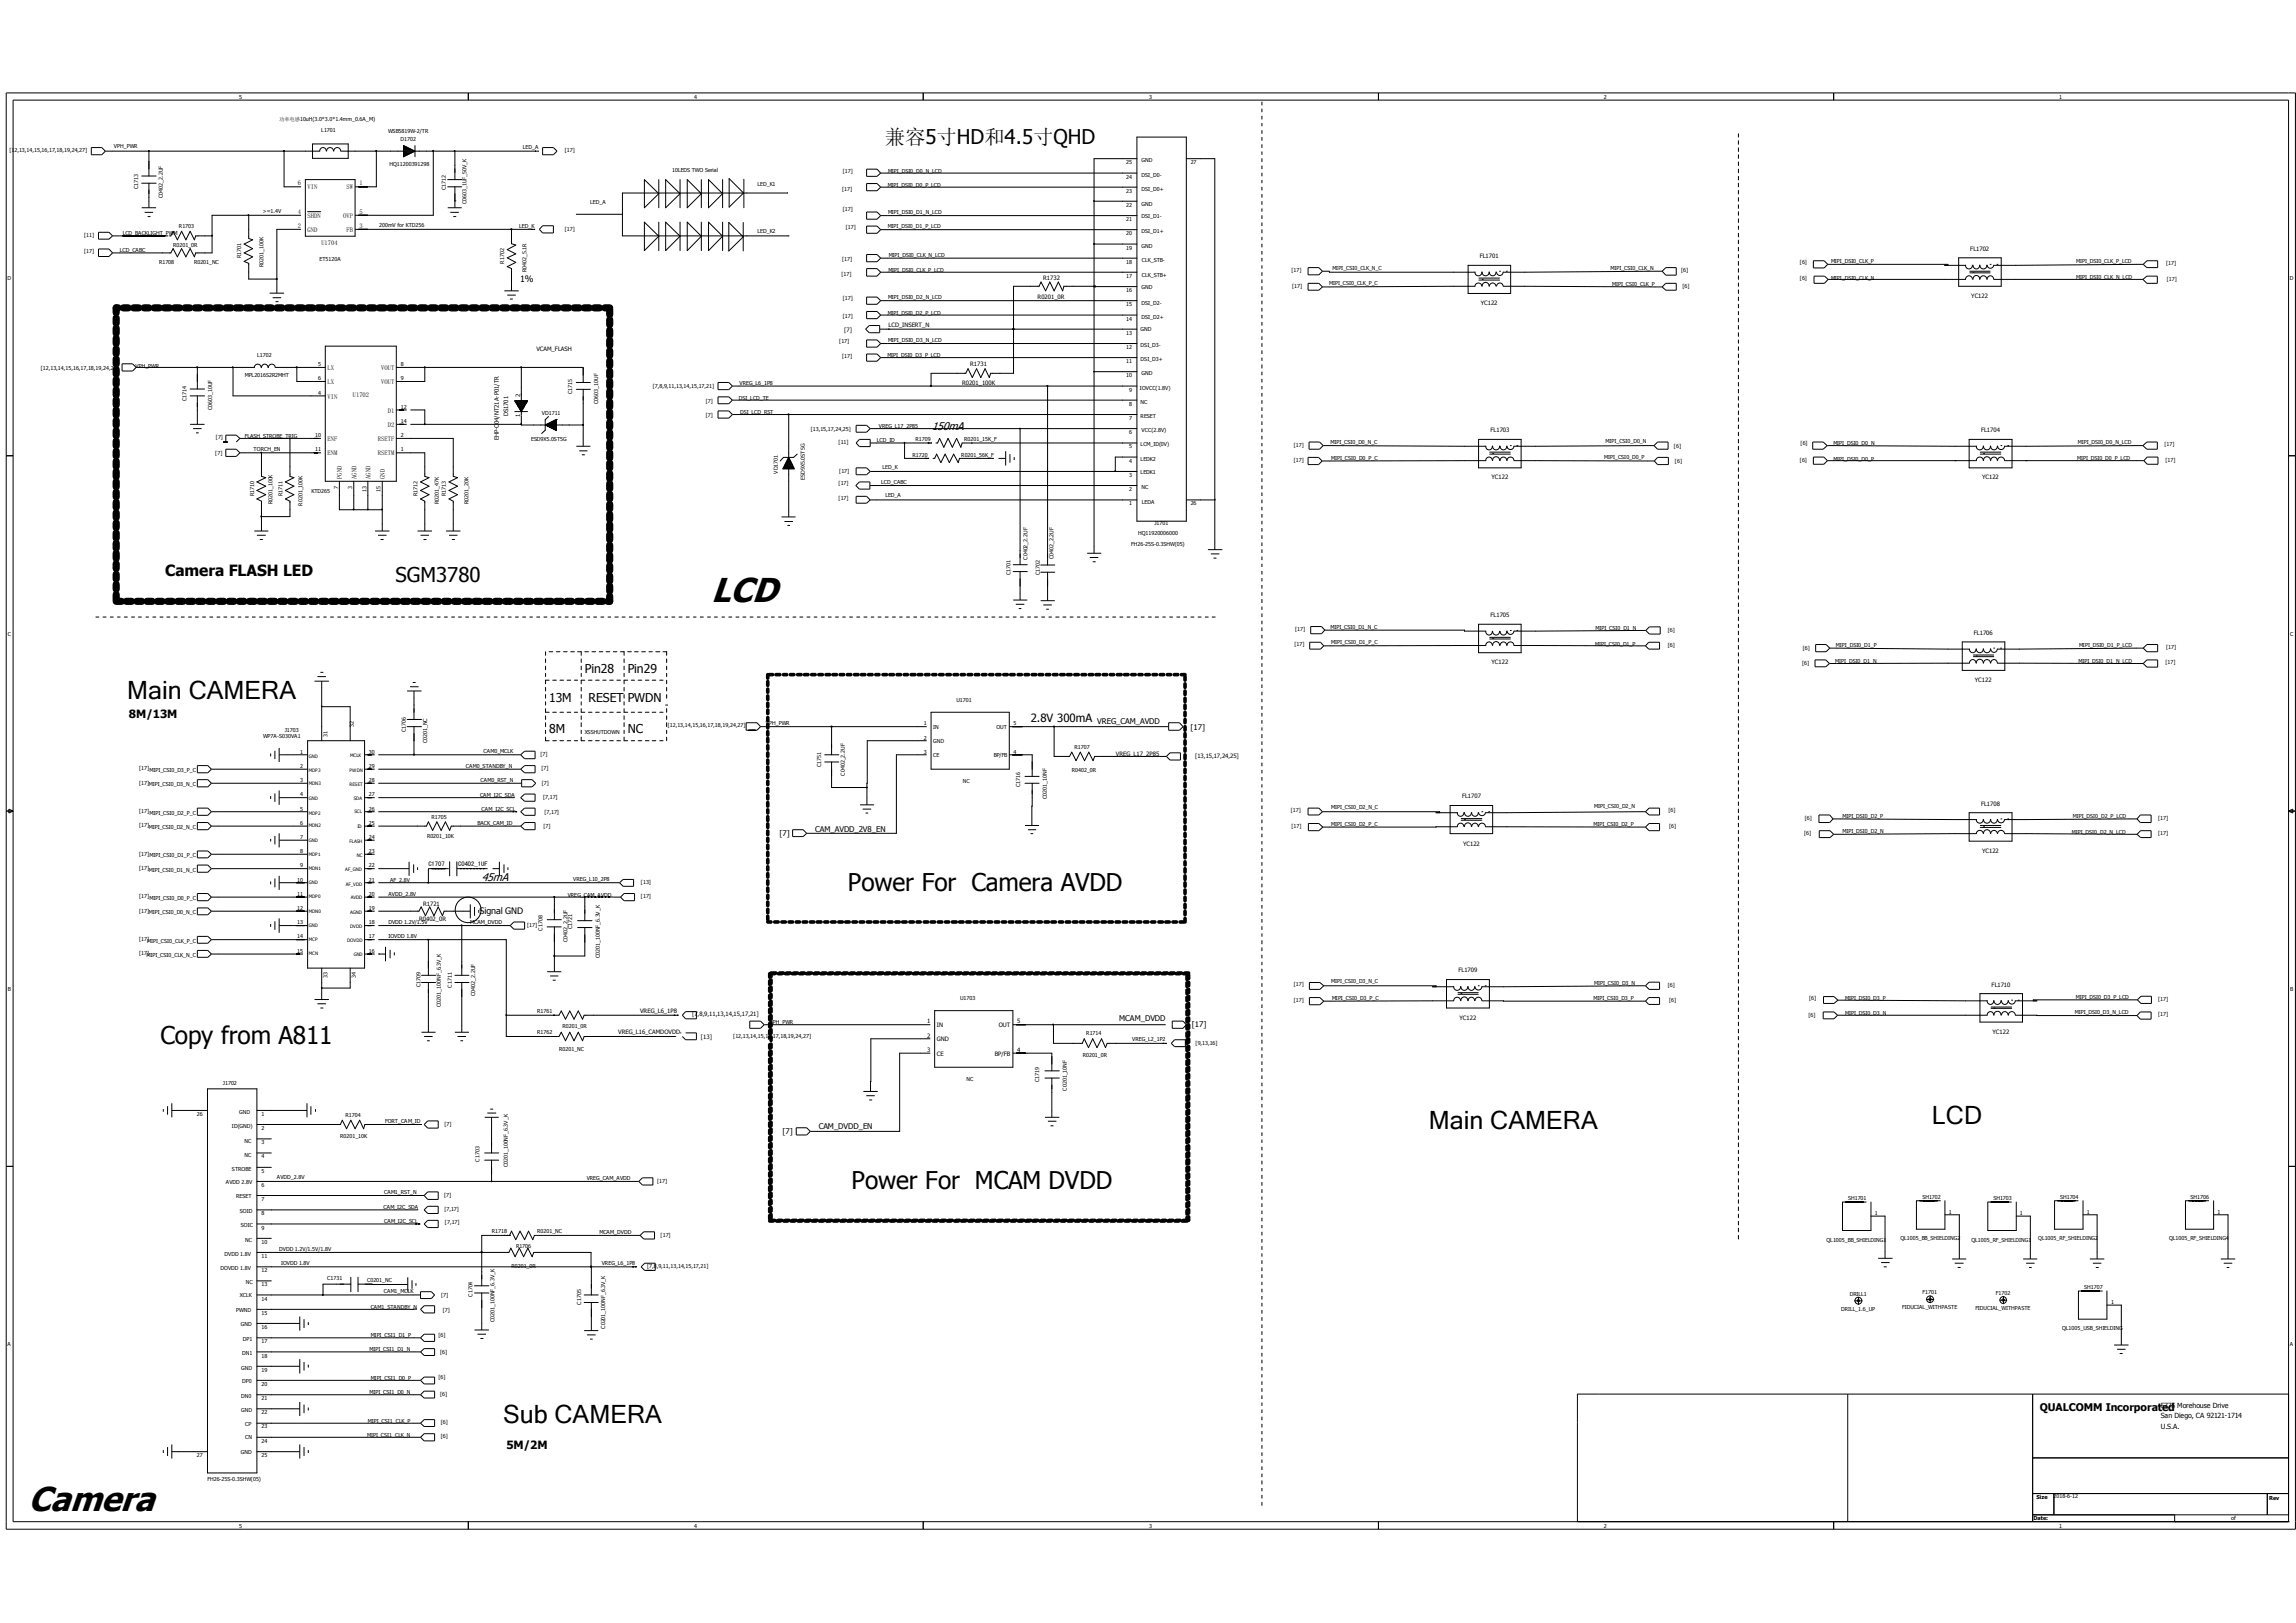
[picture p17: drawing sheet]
<svg xmlns="http://www.w3.org/2000/svg" width="297mm" height="210mm" viewBox="0 0 297 210" stroke-linecap="round" stroke-linejoin="round" font-family="sans-serif">
<defs><g id="words">
<g font-size="4.5">
<text x="92" y="77.9">LCD</text>
<text x="3.6" y="195.5">Camera</text>
</g>
<g font-size="3.3">
<text x="16.5" y="90.4">Main CAMERA</text>
<text x="184.8" y="146">Main CAMERA</text>
<text x="249.9" y="145.5">LCD</text>
<text x="65.1" y="184.1">Sub CAMERA</text>
</g>
<g font-size="3.2">
<text x="109.7" y="115.2">Power For Camera AVDD</text>
<text x="20.7" y="135">Copy from A811</text>
<text x="110.2" y="153.8">Power For MCAM DVDD</text>
</g>
<g font-size="2.6">
<text x="114.5" y="18.7">兼容5寸HD和4.5寸QHD</text>
<text x="51.2" y="75.4">SGM3780</text>
</g>
<text font-size="2" x="21.4" y="74.5">Camera FLASH LED</text>
<g font-size="1.6">
<text x="75.7" y="87.1">Pin28</text>
<text x="81.2" y="87.1">Pin29</text>
<text x="71" y="90.8">13M</text>
<text x="71" y="94.9">8M</text>
<text x="76.1" y="90.8">RESET PWDN</text>
<text x="81.2" y="94.9">NC</text>
</g>
<g font-size="1.5">
<text x="16.7" y="92.9">8M/13M</text>
<text x="133.3" y="93.5">2.8V 300mA</text>
<text x="65.5" y="187.5">5M/2M</text>
</g>
<g font-size="1.4">
<text x="120.5" y="55.7">150mA</text>
<text x="62.3" y="114.1">45mA</text>
<text x="263.8" y="182.6">QUALCOMM Incorporated</text>
</g>
<g font-size="1.2">
<text x="67.3" y="36.5">1%</text>
<text x="62" y="118.3">Signal GND</text>
</g>
<g font-size="1">
<text x="141.9" y="93.7">VREG_CAM_AVDD</text>
<text x="154" y="94.4">[17]</text>
<text x="105.4" y="107.7">CAM_AVDD_2V8_EN</text>
<text x="100.8" y="108.2">[7]</text>
<text x="144.8" y="132.1">MCAM_DVDD</text>
<text x="154.2" y="132.9">[17]</text>
<text x="101.2" y="146.7">[7]</text>
<text x="105.9" y="146.1">CAM_DVDD_EN</text>
</g>
<g font-size=".9">
<text x="279.5" y="184.9">U.S.A.</text>
<text x="279.5" y="183.5">San Diego, CA 92121-1714</text>
<text x="279.5" y="182.2">5775 Morehouse Drive</text>
</g>
<g font-size=".8">
<text x="38.5" y="24">6</text>
<text x="46.5" y="24">1</text>
<text x="38.5" y="29.5">2</text>
<text x="38.5" y="27.6">4</text>
<text x="39.8" y="24.5">VIN</text>
<text x="39.8" y="28.2">SHDN</text>
<text x="44.4" y="28.2">OVP</text>
<text x="44.8" y="24.5">SW</text>
<text x="46.5" y="29.5">3</text>
<text x="46.5" y="27.6">5</text>
<text x="39.8" y="30">GND</text>
<text x="41.6" y="31.7">U1704</text>
<text x="44.8" y="30">FB</text>
<text x="191.4" y="33.4">FL1701</text>
<text x="254.9" y="32.5">FL1702</text>
<text x="134.2" y="38.7">R0201_0R</text>
<text x="134.9" y="36.2">R1732</text>
<text x="191.5" y="39.5">YC122</text>
<text x="255" y="38.6">YC122</text>
<text x="42.4" y="47.9">LX</text>
<text x="49.3" y="47.9">VOUT</text>
<text x="69.4" y="45.4">VCAM_FLASH</text>
<text x="109.2" y="42.9">[7]</text>
<text x="114.9" y="42.3">LCD_INSERT_N</text>
<text x="125.5" y="47.4">R1731</text>
<text x="42.4" y="49.7">LX</text>
<text x="42.4" y="51.6">VIN</text>
<text x="45.6" y="51.4">U1702</text>
<text x="49.3" y="49.7">VOUT</text>
<text x="50.2" y="53.4">D1</text>
<text x="65.7" y="53.9" transform="rotate(-90 65.7 53.9)">DS1701</text>
<text x="67.3" y="53.9" transform="rotate(-90 67.3 53.9)">1</text>
<text x="67.3" y="51.3" transform="rotate(-90 67.3 51.3)">2</text>
<text x="124.4" y="49.8">R0201_100K</text>
<text x="42.4" y="57.1">ENF</text>
<text x="42.4" y="58.9">ENM</text>
<text x="48.9" y="57.1">RSETF</text>
<text x="48.9" y="58.9">RSETM</text>
<text x="50.2" y="55.2">D2</text>
<text x="64.5" y="57" transform="rotate(-90 64.5 57)">EHP-C04/NT21A-P01/TR</text>
<text x="192.8" y="55.9">FL1703</text>
<text x="256.3" y="55.9">FL1704</text>
<text x="44.2" y="62" transform="rotate(-90 44.2 62)">PGND</text>
<text x="46.1" y="62" transform="rotate(-90 46.1 62)">AGND</text>
<text x="47.9" y="62" transform="rotate(-90 47.9 62)">AGND</text>
<text x="49.8" y="62" transform="rotate(-90 49.8 62)">GND</text>
<text x="192.9" y="62">YC122</text>
<text x="256.4" y="62">YC122</text>
<text x="192.8" y="79.9">FL1705</text>
<text x="255.3" y="82.1">FL1706</text>
<text x="192.9" y="85.9">YC122</text>
<text x="255.5" y="88.3">YC122</text>
<text x="144.3" y="97.8">VREG_L17_2P85</text>
<text x="154.6" y="98.1">[13,15,17,24,25]</text>
<text x="189.1" y="103.3">FL1707</text>
<text x="256.3" y="104.2">FL1708</text>
<text x="55.4" y="112">C1707</text>
<text x="59.3" y="112">C0402_1UF</text>
<text x="189.3" y="109.4">YC122</text>
<text x="256.4" y="110.3">YC122</text>
<text x="54.2" y="119.2">R0402_0R</text>
<text x="54.7" y="117.3">R1721</text>
<text x="188.7" y="125.8">FL1709</text>
<text x="82.8" y="131.1">VREG_L6_1P8</text>
<text x="89.5" y="131.5">[7,8,9,11,13,14,15,17,21]</text>
<text x="188.8" y="132">YC122</text>
<text x="257.6" y="127.7">FL1710</text>
<text x="80" y="133.7">VREG_L16_CAMDOVDD</text>
<text x="90.7" y="134.4">[13]</text>
<text x="119.9" y="132.4">1</text>
<text x="119.9" y="134.2">2</text>
<text x="119.9" y="136.1">3</text>
<text x="121.2" y="132.9">IN</text>
<text x="121.2" y="134.7">GND</text>
<text x="121.2" y="136.6">CE</text>
<text x="128.7" y="136.6">BP/FB</text>
<text x="129.2" y="132.9">OUT</text>
<text x="131.6" y="136.1">4</text>
<text x="131.6" y="132.4">5</text>
<text x="257.7" y="133.8">YC122</text>
</g>
<g font-size=".7">
<text x="30.9" y="12.8">5</text>
<text x="36.1" y="15.7">功率电感10uH(3.0*3.0*1.4mm_0.6A_M)</text>
<text x="41.6" y="17.1">L1701</text>
<text x="50.2" y="17.3">WSB5819W-2/TR</text>
<text x="89.8" y="12.8">4</text>
<text x="148.6" y="12.8">3</text>
<text x="207.5" y="12.8">2</text>
<text x="266.4" y="12.8">1</text>
<text x="1.2" y="19.7">[12,13,14,15,16,17,18,19,24,27]</text>
<text x="14.7" y="19.1">VPH_PWR</text>
<text x="50.4" y="21.5">HQ11200391298</text>
<text x="51.8" y="18.2">D1702</text>
<text x="67.6" y="19.3">LED_A</text>
<text x="73.1" y="19.7">[17]</text>
<text x="86.9" y="22.3">10LEDS TWO Serial</text>
<text x="109" y="22.3">[17]</text>
<text x="114.9" y="22.4">MIPI_DSI0_D0_N_LCD</text>
<text x="145.7" y="23.1">24</text>
<text x="145.7" y="21.2">25</text>
<text x="147.7" y="22.9">DSI_D0-</text>
<text x="147.7" y="21">GND</text>
<text x="154" y="21.2">27</text>
<text x="17.9" y="24.5" transform="rotate(-90 17.9 24.5)">C1713</text>
<text x="21.1" y="25.6" transform="rotate(-90 21.1 25.6)">C0402_2.2UF</text>
<text x="23.2" y="29.5">R1703</text>
<text x="34" y="27.5">&gt;=1.4V</text>
<text x="49.1" y="29.4">200mV for KTD256</text>
<text x="57.7" y="24.6" transform="rotate(-90 57.7 24.6)">C1712</text>
<text x="60.4" y="26.4" transform="rotate(-90 60.4 26.4)">C0603_1UF_50V_K</text>
<text x="67.2" y="29.5">LED_K</text>
<text x="73.1" y="29.8">[17]</text>
<text x="76.4" y="26.4">LED_A</text>
<text x="98" y="24.1">LED_K1</text>
<text x="108.9" y="24.7">[17]</text>
<text x="109" y="27.3">[17]</text>
<text x="109.4" y="29.6">[17]</text>
<text x="114.8" y="29.5">MIPI_DSI0_D1_P_LCD</text>
<text x="114.8" y="24.2">MIPI_DSI0_D0_P_LCD</text>
<text x="114.9" y="27.7">MIPI_DSI0_D1_N_LCD</text>
<text x="145.7" y="28.6">21</text>
<text x="145.7" y="26.8">22</text>
<text x="145.7" y="24.9">23</text>
<text x="147.7" y="28.3">DSI_D1-</text>
<text x="147.7" y="26.6">GND</text>
<text x="147.7" y="24.7">DSI_D0+</text>
<text x="10.9" y="30.7">[11]</text>
<text x="10.9" y="32.8">[17]</text>
<text x="15.5" y="32.6">LCD_CABC</text>
<text x="15.9" y="30.3">LCD_BACKLIGHT_PWM</text>
<text x="20.6" y="34.2">R1708</text>
<text x="22.4" y="32">R0201_0R</text>
<text x="25.1" y="34.2">R0201_NC</text>
<text x="31.2" y="33.4" transform="rotate(-90 31.2 33.4)">R1701</text>
<text x="34.1" y="34.5" transform="rotate(-90 34.1 34.5)">R0201_100K</text>
<text x="41.3" y="33.8">ET5120A</text>
<text x="65.2" y="34.1" transform="rotate(-90 65.2 34.1)">R1702</text>
<text x="68.1" y="35.2" transform="rotate(-90 68.1 35.2)">R0402_5.1R</text>
<text x="98" y="30.1">LED_K2</text>
<text x="108.9" y="35.7">[17]</text>
<text x="108.9" y="33.7">[17]</text>
<text x="114.9" y="35.2">MIPI_DSI0_CLK_P_LCD</text>
<text x="115" y="33.2">MIPI_DSI0_CLK_N_LCD</text>
<text x="145.7" y="36">17</text>
<text x="145.7" y="34.1">18</text>
<text x="145.7" y="32.3">19</text>
<text x="145.7" y="30.4">20</text>
<text x="147.7" y="32">GND</text>
<text x="147.7" y="30.1">DSI_D1+</text>
<text x="147.7" y="35.8">CLK_STB+</text>
<text x="147.7" y="33.9">CLK_STB-</text>
<text x="167.1" y="35.2">[17]</text>
<text x="172.4" y="34.9">MIPI_CSI0_CLK_N_C</text>
<text x="208.3" y="35">MIPI_CSI0_CLK_N</text>
<text x="217.5" y="35.2">[6]</text>
<text x="232.8" y="34.1">[6]</text>
<text x="236.9" y="34.1">MIPI_DSI0_CLK_P</text>
<text x="268.6" y="34">MIPI_DSI0_CLK_P_LCD</text>
<text x="280.2" y="34.3">[17]</text>
<text x="1" y="36.3">D</text>
<text x="109" y="38.8">[17]</text>
<text x="109" y="41.2">[17]</text>
<text x="114.8" y="40.8">MIPI_DSI0_D2_P_LCD</text>
<text x="114.9" y="38.7">MIPI_DSI0_D2_N_LCD</text>
<text x="145.7" y="41.5">14</text>
<text x="145.7" y="39.7">15</text>
<text x="145.7" y="37.8">16</text>
<text x="147.7" y="41.2">DSI_D2+</text>
<text x="147.7" y="39.4">DSI_D2-</text>
<text x="147.7" y="37.5">GND</text>
<text x="167.1" y="37.3">[17]</text>
<text x="171.9" y="36.8">MIPI_CSI0_CLK_P_C</text>
<text x="208.5" y="37">MIPI_CSI0_CLK_P</text>
<text x="217.6" y="37.2">[6]</text>
<text x="232.8" y="36.2">[6]</text>
<text x="236.9" y="36.2">MIPI_DSI0_CLK_N</text>
<text x="268.6" y="36.1">MIPI_DSI0_CLK_N_LCD</text>
<text x="280.3" y="36.3">[17]</text>
<text x="296.2" y="36.3">D</text>
<text x="5.3" y="47.9">[12,13,14,15,16,17,18,19,24,27]</text>
<text x="17.5" y="47.6">VPH_PWR</text>
<text x="33.3" y="46.2">L1702</text>
<text x="41.1" y="47.4">5</text>
<text x="51.8" y="47.4">8</text>
<text x="108.6" y="44.4">[17]</text>
<text x="108.9" y="46.3">[17]</text>
<text x="114.8" y="46.2">MIPI_DSI0_D3_P_LCD</text>
<text x="114.9" y="44.3">MIPI_DSI0_D3_N_LCD</text>
<text x="145.7" y="47">11</text>
<text x="145.7" y="45.2">12</text>
<text x="145.7" y="43.3">13</text>
<text x="147.5" y="46.7">DSI_D3+</text>
<text x="147.5" y="44.9">DSI_D3-</text>
<text x="147.5" y="42.9">GND</text>
<text x="24.1" y="51.9" transform="rotate(-90 24.1 51.9)">C1714</text>
<text x="27.4" y="53.1" transform="rotate(-90 27.4 53.1)">C0603_10UF</text>
<text x="31.7" y="48.8">MPL2016S2R2MHT</text>
<text x="41.1" y="49.2">6</text>
<text x="41.1" y="51.1">4</text>
<text x="51.8" y="49.2">9</text>
<text x="51.8" y="52.9">12</text>
<text x="70.1" y="53.7">VD1711</text>
<text x="74" y="51" transform="rotate(-90 74 51)">C1715</text>
<text x="77.4" y="52.3" transform="rotate(-90 77.4 52.3)">C0603_10UF</text>
<text x="84.4" y="50.2">[7,8,9,11,13,14,15,17,21]</text>
<text x="91.3" y="54">[7]</text>
<text x="91.3" y="52.1">[7]</text>
<text x="95.6" y="51.8">DSI_LCD_TE</text>
<text x="95.7" y="49.8">VREG_L6_1P8</text>
<text x="95.7" y="53.5">DSI_LCD_RST</text>
<text x="145.7" y="48.8">10</text>
<text x="146.1" y="52.5">8</text>
<text x="146.1" y="50.7">9</text>
<text x="147.5" y="50.4">IOVCC(1.8V)</text>
<text x="147.5" y="52.3">NC</text>
<text x="147.7" y="48.6">GND</text>
<text x="27.9" y="58.9">[7]</text>
<text x="27.9" y="56.8">[7]</text>
<text x="31.7" y="56.7">FLASH_STROBE_TRIG</text>
<text x="32.8" y="58.4">TORCH_EN</text>
<text x="40.8" y="56.6">10</text>
<text x="40.8" y="58.4">11</text>
<text x="51.8" y="54.7">14</text>
<text x="51.8" y="56.6">2</text>
<text x="51.8" y="58.4">1</text>
<text x="68.7" y="57.1">ESD9X5.0ST5G</text>
<text x="104.9" y="55.7">[13,15,17,24,25]</text>
<text x="108.5" y="57.5">[11]</text>
<text x="113.4" y="57.1">LCD_ID</text>
<text x="113.7" y="55.4">VREG_L17_2P85</text>
<text x="118" y="59.1">R1720</text>
<text x="118.4" y="57.1">R1709</text>
<text x="124.4" y="59.1">R0201_56K_F</text>
<text x="124.7" y="57.1">R0201_15K_F</text>
<text x="146.1" y="59.9">4</text>
<text x="146.1" y="58">5</text>
<text x="146.1" y="56.2">6</text>
<text x="146.1" y="54.3">7</text>
<text x="147.5" y="59.6">LEDK2</text>
<text x="147.5" y="57.8">LCM_ID(0V)</text>
<text x="147.5" y="54.1">RESET</text>
<text x="147.7" y="55.9">VCC(2.8V)</text>
<text x="167.4" y="57.9">[17]</text>
<text x="167.4" y="59.8">[17]</text>
<text x="172.1" y="57.4">MIPI_CSI0_D0_N_C</text>
<text x="172.2" y="59.5">MIPI_CSI0_D0_P_C</text>
<text x="207.5" y="59.4">MIPI_CSI0_D0_P</text>
<text x="207.7" y="57.3">MIPI_CSI0_D0_N</text>
<text x="216.5" y="58">[6]</text>
<text x="216.7" y="59.9">[6]</text>
<text x="232.8" y="59.8">[6]</text>
<text x="232.9" y="57.6">[6]</text>
<text x="237.2" y="57.5">MIPI_DSI0_D0_N</text>
<text x="237.2" y="59.6">MIPI_DSI0_D0_P</text>
<text x="268.7" y="59.5">MIPI_DSI0_D0_P_LCD</text>
<text x="268.8" y="57.4">MIPI_DSI0_D0_N_LCD</text>
<text x="280" y="57.7">[17]</text>
<text x="280.1" y="59.8">[17]</text>
<text x="32.9" y="64.2" transform="rotate(-90 32.9 64.2)">R1710</text>
<text x="35.3" y="65.3" transform="rotate(-90 35.3 65.3)">R0201_100K</text>
<text x="36.5" y="64.2" transform="rotate(-90 36.5 64.2)">R1711</text>
<text x="39.1" y="65.4" transform="rotate(-90 39.1 65.4)">R0201_100K</text>
<text x="40.3" y="63.8">KTD265</text>
<text x="43.7" y="63.2" transform="rotate(-90 43.7 63.2)">7</text>
<text x="45.5" y="63.2" transform="rotate(-90 45.5 63.2)">3</text>
<text x="47.4" y="63.6" transform="rotate(-90 47.4 63.6)">13</text>
<text x="49.2" y="63.6" transform="rotate(-90 49.2 63.6)">15</text>
<text x="54" y="64.2" transform="rotate(-90 54 64.2)">R1712</text>
<text x="56.8" y="65.3" transform="rotate(-90 56.8 65.3)">R0201_47K</text>
<text x="57.7" y="64.2" transform="rotate(-90 57.7 64.2)">R1713</text>
<text x="60.6" y="65.3" transform="rotate(-90 60.6 65.3)">R0201_20K</text>
<text x="100.6" y="61.3" transform="rotate(-90 100.6 61.3)">VD1701</text>
<text x="104.1" y="62.1" transform="rotate(-90 104.1 62.1)">ESD9X5.0ST5G</text>
<text x="108.5" y="64.7">[17]</text>
<text x="108.5" y="62.7">[17]</text>
<text x="108.6" y="61.2">[17]</text>
<text x="114" y="62.7">LCD_CABC</text>
<text x="114.2" y="60.6">LED_K</text>
<text x="114.5" y="64.3">LED_A</text>
<text x="146.1" y="65.4">1</text>
<text x="146.1" y="63.6">2</text>
<text x="146.1" y="61.7">3</text>
<text x="147.5" y="61.4">LEDK1</text>
<text x="147.7" y="63.2">NC</text>
<text x="147.7" y="65.2">LEDA</text>
<text x="154" y="65.4">26</text>
<text x="146.3" y="70.7">FH26-25S-0.3SHW(05)</text>
<text x="147.2" y="69.3">HQ11920006000</text>
<text x="149.3" y="68">J1701</text>
<text x="130.7" y="74.4" transform="rotate(-90 130.7 74.4)">C1701</text>
<text x="132.9" y="72.4" transform="rotate(-90 132.9 72.4)">C0402_2.2UF</text>
<text x="134.5" y="74.4" transform="rotate(-90 134.5 74.4)">C1702</text>
<text x="136.3" y="72.4" transform="rotate(-90 136.3 72.4)">C0402_2.2UF</text>
<text x="1" y="82.2">C</text>
<text x="167.4" y="83.6">[17]</text>
<text x="167.5" y="81.7">[17]</text>
<text x="172.1" y="81.4">MIPI_CSI0_D1_N_C</text>
<text x="172.2" y="83.4">MIPI_CSI0_D1_P_C</text>
<text x="206.3" y="83.5">MIPI_CSI0_D1_P</text>
<text x="206.4" y="81.5">MIPI_CSI0_D1_N</text>
<text x="215.7" y="81.7">[6]</text>
<text x="215.7" y="83.8">[6]</text>
<text x="237.5" y="83.7">MIPI_DSI0_D1_P</text>
<text x="268.9" y="83.7">MIPI_DSI0_D1_P_LCD</text>
<text x="280.2" y="84">[17]</text>
<text x="296.2" y="82.2">C</text>
<text x="233.1" y="86">[6]</text>
<text x="233.2" y="84.1">[6]</text>
<text x="237.4" y="85.7">MIPI_DSI0_D1_N</text>
<text x="268.9" y="85.8">MIPI_DSI0_D1_N_LCD</text>
<text x="280.1" y="85.9">[17]</text>
<text x="34" y="95.5">WP7A-S030VA1</text>
<text x="36.8" y="94.7">J1703</text>
<text x="42.4" y="95.3" transform="rotate(-90 42.4 95.3)">31</text>
<text x="45.8" y="94" transform="rotate(-90 45.8 94)">32</text>
<text x="52.5" y="94.8" transform="rotate(-90 52.5 94.8)">C1706</text>
<text x="75.6" y="94.9">XSSHUTDOWN</text>
<text x="86.4" y="94">[12,13,14,15,16,17,18,19,24,27]</text>
<text x="99.1" y="93.8">VPH_PWR</text>
<text x="119.5" y="93.8">1</text>
<text x="119.5" y="95.7">2</text>
<text x="120.7" y="94.3">IN</text>
<text x="123.7" y="90.8">U1701</text>
<text x="128.9" y="94.3">OUT</text>
<text x="131.1" y="93.8">5</text>
<text x="18" y="101.5">[17]</text>
<text x="18" y="99.7">[17]</text>
<text x="19.3" y="101.7">MIPI_CSI0_D3_N_C</text>
<text x="19.3" y="99.9">MIPI_CSI0_D3_P_C</text>
<text x="38.8" y="97.5">1</text>
<text x="38.8" y="99.4">2</text>
<text x="38.8" y="101.2">3</text>
<text x="47.7" y="101.2">28</text>
<text x="47.7" y="99.4">29</text>
<text x="47.7" y="97.5">30</text>
<text x="55.2" y="96.2" transform="rotate(-90 55.2 96.2)">C0201_NC</text>
<text x="60.3" y="99.4">CAM0_STANDBY_N</text>
<text x="62.2" y="101.2">CAM0_RST_N</text>
<text x="62.6" y="97.4">CAM0_MCLK</text>
<text x="69.9" y="97.9">[7]</text>
<text x="70" y="99.7">[7]</text>
<text x="70.1" y="101.5">[7]</text>
<text x="106.2" y="99.2" transform="rotate(-90 106.2 99.2)">C1751</text>
<text x="109.3" y="100.3" transform="rotate(-90 109.3 100.3)">C0402_2.2UF</text>
<text x="119.5" y="97.5">3</text>
<text x="120.7" y="96.1">GND</text>
<text x="120.7" y="97.9">CE</text>
<text x="124.6" y="101.4">NC</text>
<text x="128.5" y="97.9">BP/FB</text>
<text x="131.1" y="97.5">4</text>
<text x="132" y="101.9" transform="rotate(-90 132 101.9)">C1716</text>
<text x="138.7" y="99.8">R0402_0R</text>
<text x="139" y="97">R1707</text>
<text x="18" y="107">[17]</text>
<text x="18" y="105.2">[17]</text>
<text x="19.3" y="107.2">MIPI_CSI0_D2_N_C</text>
<text x="19.3" y="105.4">MIPI_CSI0_D2_P_C</text>
<text x="38.8" y="103">4</text>
<text x="38.8" y="104.9">5</text>
<text x="38.8" y="106.7">6</text>
<text x="47.7" y="106.7">25</text>
<text x="47.7" y="104.9">26</text>
<text x="47.7" y="103">27</text>
<text x="55.8" y="106">R1705</text>
<text x="61.8" y="106.7">BACK_CAM_ID</text>
<text x="62.1" y="103.1">CAM_I2C_SDA</text>
<text x="62.3" y="104.9">CAM_I2C_SCL</text>
<text x="70.3" y="103.4">[7,17]</text>
<text x="70.3" y="107.1">[7]</text>
<text x="70.4" y="105.3">[7,17]</text>
<text x="135.4" y="103.4" transform="rotate(-90 135.4 103.4)">C0201_10NF</text>
<text x="167" y="105.1">[17]</text>
<text x="167.1" y="107.1">[17]</text>
<text x="172.2" y="104.7">MIPI_CSI0_D2_N_C</text>
<text x="172.2" y="106.9">MIPI_CSI0_D2_P_C</text>
<text x="206.1" y="106.9">MIPI_CSI0_D2_P</text>
<text x="206.2" y="104.5">MIPI_CSI0_D2_N</text>
<text x="215.8" y="105.1">[6]</text>
<text x="215.9" y="107.1">[6]</text>
<text x="233.5" y="106.1">[6]</text>
<text x="238.3" y="105.8">MIPI_DSI0_D2_P</text>
<text x="238.3" y="107.8">MIPI_DSI0_D2_N</text>
<text x="268" y="107.9">MIPI_DSI0_D2_N_LCD</text>
<text x="268.1" y="105.8">MIPI_DSI0_D2_P_LCD</text>
<text x="279.2" y="106.1">[17]</text>
<text x="18" y="112.5">[17]</text>
<text x="18" y="110.7">[17]</text>
<text x="19.3" y="112.8">MIPI_CSI0_D1_N_C</text>
<text x="19.3" y="110.9">MIPI_CSI0_D1_P_C</text>
<text x="38.8" y="108.6">7</text>
<text x="38.8" y="110.4">8</text>
<text x="38.8" y="112.2">9</text>
<text x="47.7" y="112.2">22</text>
<text x="47.7" y="110.4">23</text>
<text x="47.7" y="108.6">24</text>
<text x="55.2" y="108.5">R0201_10K</text>
<text x="74.2" y="114">VREG_L10_2P8</text>
<text x="233.4" y="108.1">[6]</text>
<text x="279.2" y="108.1">[17]</text>
<text x="18" y="118.1">[17]</text>
<text x="18" y="116.2">[17]</text>
<text x="19.3" y="118.3">MIPI_CSI0_D0_N_C</text>
<text x="19.3" y="116.5">MIPI_CSI0_D0_P_C</text>
<text x="38.4" y="114.1">10</text>
<text x="38.4" y="115.9">11</text>
<text x="38.4" y="117.7">12</text>
<text x="38.4" y="119.6">13</text>
<text x="47.7" y="119.6">18</text>
<text x="47.7" y="117.7">19</text>
<text x="47.7" y="115.9">20</text>
<text x="47.7" y="114.1">21</text>
<text x="50.2" y="119.6">DVDD 1.2V/1.5V</text>
<text x="50.2" y="115.9">AVDD_2.8V</text>
<text x="50.5" y="114.1">AF_2.8V</text>
<text x="60.8" y="119.5">MCAM_DVDD</text>
<text x="68.2" y="119.9">[17]</text>
<text x="73.4" y="116">VREG_CAM_AVDD</text>
<text x="82.9" y="116.2">[17]</text>
<text x="82.9" y="114.4">[13]</text>
<text x="18" y="123.6">[17]</text>
<text x="18" y="121.7">[17]</text>
<text x="19" y="123.8">MIPI_CSI0_CLK_N_C</text>
<text x="19" y="122">MIPI_CSI0_CLK_P_C</text>
<text x="38.4" y="121.4">14</text>
<text x="38.4" y="123.2">15</text>
<text x="47.7" y="123.2">16</text>
<text x="47.7" y="121.4">17</text>
<text x="50.2" y="121.4">IOVDD 1.8V</text>
<text x="70.2" y="120.4" transform="rotate(-90 70.2 120.4)">C1708</text>
<text x="73.4" y="121.9" transform="rotate(-90 73.4 121.9)">C0402_2.2UF</text>
<text x="74" y="120.2" transform="rotate(-90 74 120.2)">C1721</text>
<text x="77.6" y="124" transform="rotate(-90 77.6 124)">C0201_100NF_6.3V_K</text>
<text x="1" y="128.2">B</text>
<text x="42.4" y="126.6" transform="rotate(-90 42.4 126.6)">33</text>
<text x="46.1" y="126.6" transform="rotate(-90 46.1 126.6)">34</text>
<text x="54.4" y="127.7" transform="rotate(-90 54.4 127.7)">C1709</text>
<text x="57" y="130.3" transform="rotate(-90 57 130.3)">C0201_100NF_6.3V_K</text>
<text x="58.5" y="127.8" transform="rotate(-90 58.5 127.8)">C1711</text>
<text x="61.5" y="128.9" transform="rotate(-90 61.5 128.9)">C0402_2.2UF</text>
<text x="69.5" y="131.1">R1761</text>
<text x="124.2" y="129.4">U1703</text>
<text x="167.4" y="127.6">[17]</text>
<text x="167.4" y="129.7">[17]</text>
<text x="172.2" y="127.2">MIPI_CSI0_D3_N_C</text>
<text x="172.3" y="129.3">MIPI_CSI0_D3_P_C</text>
<text x="206.1" y="129.4">MIPI_CSI0_D3_P</text>
<text x="206.2" y="127.4">MIPI_CSI0_D3_N</text>
<text x="215.7" y="127.7">[6]</text>
<text x="215.9" y="129.7">[6]</text>
<text x="233.9" y="131.6">[6]</text>
<text x="234" y="129.4">[6]</text>
<text x="238.7" y="129.3">MIPI_DSI0_D3_P</text>
<text x="238.7" y="131.4">MIPI_DSI0_D3_N</text>
<text x="268.4" y="131.2">MIPI_DSI0_D3_N_LCD</text>
<text x="268.5" y="129.2">MIPI_DSI0_D3_P_LCD</text>
<text x="279.2" y="129.5">[17]</text>
<text x="279.2" y="131.5">[17]</text>
<text x="296.2" y="128.2">B</text>
<text x="69.5" y="133.8">R1762</text>
<text x="72.3" y="135.9">R0201_NC</text>
<text x="72.8" y="133">R0201_0R</text>
<text x="94.9" y="134.3">[12,13,14,15,16,17,18,19,24,27]</text>
<text x="99.6" y="132.4">VPH_PWR</text>
<text x="140.1" y="136.7">R0201_0R</text>
<text x="140.5" y="133.9">R1714</text>
<text x="146.4" y="134.6">VREG_L2_1P2</text>
<text x="154.7" y="135.3">[9,13,16]</text>
<text x="28.8" y="140.4">J1702</text>
<text x="125" y="139.9">NC</text>
<text x="134.4" y="140.1" transform="rotate(-90 134.4 140.1)">C1719</text>
<text x="138" y="141.1" transform="rotate(-90 138 141.1)">C0201_10NF</text>
<text x="25.5" y="144.4">26</text>
<text x="30" y="146">ID(GND)</text>
<text x="30.9" y="144.2">GND</text>
<text x="31.6" y="147.8">NC</text>
<text x="31.6" y="149.7">NC</text>
<text x="33.8" y="144.4">1</text>
<text x="33.8" y="146.2">2</text>
<text x="33.8" y="148.1">3</text>
<text x="33.8" y="149.9">4</text>
<text x="44" y="147.2">R0201_10K</text>
<text x="44.7" y="144.6">R1704</text>
<text x="49.8" y="145.3">FORT_CAM_ID</text>
<text x="57.5" y="145.7">[7]</text>
<text x="29.2" y="153.2">AVDD 2.8V</text>
<text x="30" y="151.5">STROBE</text>
<text x="30.6" y="155">RESET</text>
<text x="33.8" y="151.7">5</text>
<text x="33.8" y="153.6">6</text>
<text x="33.8" y="155.4">7</text>
<text x="35.8" y="152.6">AVDD_2.8V</text>
<text x="49.7" y="154.5">CAM1_RST_N</text>
<text x="57.4" y="154.9">[7]</text>
<text x="62" y="150.3" transform="rotate(-90 62 150.3)">C1703</text>
<text x="65.7" y="151.1" transform="rotate(-90 65.7 151.1)">C0201_100NF_6.3V_K</text>
<text x="75.9" y="152.7">VREG_CAM_AVDD</text>
<text x="85" y="153">[17]</text>
<text x="239.1" y="155.2">SH1701</text>
<text x="248.7" y="155.1">SH1702</text>
<text x="257.8" y="155.2">SH1703</text>
<text x="266.5" y="155.1">SH1704</text>
<text x="283.4" y="155.1">SH1706</text>
<text x="31" y="156.9">SOID</text>
<text x="31.2" y="158.8">SOIC</text>
<text x="31.7" y="160.7">NC</text>
<text x="33.8" y="157.2">8</text>
<text x="33.8" y="159.1">9</text>
<text x="33.8" y="160.9">10</text>
<text x="36.1" y="161.8">DVDD 1.2V/1.5V/1.8V</text>
<text x="49.6" y="156.5">CAM_I2C_SDA</text>
<text x="49.7" y="158.2">CAM_I2C_SCL</text>
<text x="57.5" y="156.7">[7,17]</text>
<text x="57.6" y="158.4">[7,17]</text>
<text x="63.6" y="159.5">R1718</text>
<text x="66.7" y="161.4">R1706</text>
<text x="69.5" y="159.5">R0201_NC</text>
<text x="77.5" y="159.7">MCAM_DVDD</text>
<text x="85.5" y="160.1">[17]</text>
<text x="236.3" y="160.7">QL1005_BB_SHIELDING1</text>
<text x="242.5" y="157.2">1</text>
<text x="245.8" y="160.5">QL1005_BB_SHIELDING2</text>
<text x="252.1" y="157">1</text>
<text x="255" y="160.7">QL1005_RF_SHIELDING1</text>
<text x="261.3" y="157.2">1</text>
<text x="263.6" y="160.5">QL1005_RF_SHIELDING2</text>
<text x="270" y="157">1</text>
<text x="280.6" y="160.5">QL1005_RF_SHIELDING4</text>
<text x="286.8" y="157">1</text>
<text x="28.5" y="164.4">DOVDD 1.8V</text>
<text x="29" y="162.5">DVDD 1.8V</text>
<text x="31" y="167.9">XCLK</text>
<text x="31.8" y="166.1">NC</text>
<text x="33.8" y="162.7">11</text>
<text x="33.8" y="164.6">12</text>
<text x="33.8" y="166.4">13</text>
<text x="36.4" y="163.7">IOVDD 1.8V</text>
<text x="42.3" y="165.6">C1731</text>
<text x="47.5" y="165.9">C0201_NC</text>
<text x="49.6" y="167.3">CAM1_MCLK</text>
<text x="57.1" y="167.8">[7]</text>
<text x="61.1" y="167.8" transform="rotate(-90 61.1 167.8)">C1704</text>
<text x="66.2" y="164.1">R0201_0R</text>
<text x="77.8" y="163.6">VREG_L6_1P8</text>
<text x="83.7" y="164.1">[7,8,9,11,13,14,15,17,21]</text>
<text x="239.3" y="167.6">DRILL1</text>
<text x="248.7" y="167.5">F1701</text>
<text x="258.2" y="167.6">F1702</text>
<text x="269.6" y="166.8">SH1707</text>
<text x="30.6" y="169.8">PWND</text>
<text x="31.2" y="171.5">GND</text>
<text x="31.4" y="173.6">DP1</text>
<text x="33.8" y="168.3">14</text>
<text x="33.8" y="170.1">15</text>
<text x="33.8" y="172">16</text>
<text x="33.8" y="173.8">17</text>
<text x="48" y="169.3">CAM1_STANDBY_N</text>
<text x="48" y="173">MIPI_CSI1_D1_P</text>
<text x="56.7" y="173">[6]</text>
<text x="57.3" y="169.8">[7]</text>
<text x="64" y="171.1" transform="rotate(-90 64 171.1)">C0201_100NF_6.3V_K</text>
<text x="75.2" y="168.8" transform="rotate(-90 75.2 168.8)">C1705</text>
<text x="78.3" y="171.9" transform="rotate(-90 78.3 171.9)">C0201_100NF_6.3V_K</text>
<text x="238.2" y="169.6">DRILL_1.6_UP</text>
<text x="246" y="169.4">FIDUCIAL_WITHPASTE</text>
<text x="255.5" y="169.5">FIDUCIAL_WITHPASTE</text>
<text x="266.7" y="172.1">QL1005_USB_SHIELDING</text>
<text x="273.1" y="168.7">1</text>
<text x="1" y="174.2">A</text>
<text x="31.2" y="177.3">GND</text>
<text x="31.3" y="175.3">DN1</text>
<text x="31.3" y="179">DP0</text>
<text x="33.8" y="175.6">18</text>
<text x="33.8" y="177.5">19</text>
<text x="33.8" y="179.3">20</text>
<text x="47.8" y="174.8">MIPI_CSI1_D1_N</text>
<text x="48" y="178.5">MIPI_CSI1_D0_P</text>
<text x="56.7" y="178.5">[6]</text>
<text x="56.9" y="175.2">[6]</text>
<text x="296.2" y="174.2">A</text>
<text x="31.2" y="180.9">DN0</text>
<text x="31.2" y="182.7">GND</text>
<text x="31.7" y="184.5">CP</text>
<text x="33.8" y="181.1">21</text>
<text x="33.8" y="183">22</text>
<text x="33.8" y="184.8">23</text>
<text x="47.5" y="186">MIPI_CSI1_CLK_N</text>
<text x="47.6" y="184.1">MIPI_CSI1_CLK_P</text>
<text x="47.8" y="180.4">MIPI_CSI1_D0_N</text>
<text x="56.9" y="180.7">[6]</text>
<text x="57" y="184.3">[6]</text>
<text x="25.5" y="188.5">27</text>
<text x="26.8" y="191.6">FH26-25S-0.3SHW(05)</text>
<text x="31.2" y="188.1">GND</text>
<text x="31.7" y="186.2">CN</text>
<text x="33.8" y="186.7">24</text>
<text x="33.8" y="188.5">25</text>
<text x="57" y="186.1">[6]</text>
<text x="30.9" y="197.7">5</text>
<text x="89.8" y="197.7">4</text>
<text x="148.6" y="197.7">3</text>
<text x="207.5" y="197.7">2</text>
<text x="263.1" y="196.6">Date:</text>
<text x="263.4" y="194">Size</text>
<text x="265.6" y="193.9">2018-6-12</text>
<text x="266.4" y="197.7">1</text>
<text x="288.6" y="196.6">of</text>
<text x="293.5" y="194.1">Rev</text>
</g>
<g font-size=".6">
<text x="40" y="98.1">GND</text>
<text x="40" y="101.5">MDN3</text>
<text x="40" y="99.9">MDP3</text>
<text x="45.2" y="99.8">PWDN</text>
<text x="45.2" y="101.6">RESET</text>
<text x="45.3" y="98">MCLK</text>
<text x="40" y="103.6">GND</text>
<text x="40" y="105.4">MDP2</text>
<text x="40" y="107.1">MDN2</text>
<text x="45.8" y="103.5">SDA</text>
<text x="45.8" y="105.2">SCL</text>
<text x="46.2" y="107.2">ID</text>
<text x="40" y="112.6">MDN1</text>
<text x="40" y="108.9">GND</text>
<text x="40" y="110.7">MDP1</text>
<text x="44.7" y="112.7">AF_GND</text>
<text x="45.2" y="109.1">FLASH</text>
<text x="46.1" y="110.8">NC</text>
<text x="40" y="114.4">GND</text>
<text x="40" y="116.3">MDP0</text>
<text x="40" y="118.1">MDN0</text>
<text x="40" y="119.9">GND</text>
<text x="44.7" y="114.6">AF_VDD</text>
<text x="45.3" y="118.2">AGND</text>
<text x="45.4" y="116.3">AVDD</text>
<text x="40" y="121.8">MCP</text>
<text x="40" y="123.6">MCN</text>
<text x="44.9" y="121.9">DOVDD</text>
<text x="45.3" y="120">DVDD</text>
<text x="45.8" y="123.7">GND</text>
</g>
</g></defs>
<g fill="none" stroke="#000" stroke-width=".13">
<path d="M.8 12h296.1v185.9h-296.1zM1.7 13h294.3v183.9h-294.3zM11.8 19.1h1.4l.4 .5-.4 .4h-1.4zM13.6 19.6h27.8M19.3 19.6v3.2M36.7 19.6v4.6h2.2M40.4 18.6h4.6v1.9h-4.6zM41.4 19.5a.42 .42 0 0 1 .4-.4 .42 .42 0 0 1 .4 .4M42.2 19.5a.44 .44 0 0 1 .5-.4 .44 .44 0 0 1 .4 .4M43.2 19.5a.44 .44 0 0 1 .4-.4 .44 .44 0 0 1 .5 .4M44.1 19.6h8.1M48.7 19.6v4.6h-2.8"/>
<path d="M52.2 19.5h1.4v.1M52.2 18.8v1.5M52.2 18.8l1.5 .8M52.2 19.9h.8M52.2 19.8h1.1M52.2 19.6h1.3M52.2 19.3h1.1M52.2 19.2h.8M52.2 19.1h.6M52.2 19h.3M52.2 18.8h.1M52.3 18.9v1.3"/>
<path d="M52.4 18.9v1.3M52.5 19v1.1M52.7 19.1v.9M52.8 19.1v.9M52.9 19.2v.7M53 19.3v.6M53.2 19.3v.5M53.3 19.4v.3M53.4 19.4v.2M53.7 19.6h15.9M53.7 19.6l-1.5 .7M53.7 18.8v1.5"/>
<path d="M56 19.6v8.3h-10.1M58.8 19.6v3.6M60.6 12v1M70.2 19.1h1.4l.5 .5-.5 .4h-1.4zM119.4 12v1M147.1 17.7h6.4v49.7h-6.4zM163.2 13.2v.4M163.2 14.1v.4M163.2 15v.5M163.2 15.9v.4M163.2 16.8v.5M163.2 17.7v.5"/>
<path d="M163.2 18.7v.4M163.2 19.6v.4M178.3 12v1M224.9 17.3v.4M224.9 18.2v.5M224.9 19.1v.5M237.2 12v1M12.7 30.1h1.4l.5 .4-.5 .4h-1.4zM12.7 32.2h1.4l.5 .5-.5 .5h-1.4zM14.6 30.5h7.2M18.3 23.7h1.9M18.3 22.8h1.9"/>
<path d="M18.3 26.9h1.9M18.7 27.5h1.1M19.1 28h.4M19.3 23.7v3.2M21.9 30.5h.2l.3-.6 .5 1.1 .6-1.1 .5 1.1 .6-1.1 .5 1.1 .2-.5h2.1M32.2 27.9v3l.5 .1-1.1 .6 1.1 .6-1.1 .5 1.1 .5-1.1 .6 .6 .3v2h3.6M34.9 37.9h1.8M35.3 38.5h1.1M35.6 39h.4M38.9 29.7h-3.1v8.2M38.9 27.9h-11.5v4.8h-2.1l-.2 .5-.5-1-.6 1-.5-1-.6 1-.5-1-.3 .5h-7.5M39.5 23.2h6.4v7.4h-6.4z"/>
<path d="M39.8 27.4h1.7M45.9 29.7h23.3M52.2 20.3h.1M52.2 20.2h.3M52.2 20h.5M57.9 23.2h1.8M57.9 24.2h1.8M57.9 26.9h1.8M58.3 27.5h1.1M58.6 28h.4M58.8 26h.1M58.8 24.2v2.7"/>
<path d="M65.2 37.6h1.9M65.6 38.2h1.1M66 38.7h.3M66.2 29.7v1.8l.5 .2-1.1 .6 1.1 .6-1.1 .5 1.1 .6-1.1 .5 .6 .3v2.8M70.2 29.2h1.4v.9h-1.4l-.4-.4zM74.5 27.7h6M83.4 23.2l1.8 1.9-1.8 1.8zM83.4 28.7l1.8 1.9-1.8 1.8zM85.2 23.2v3.7M85.2 28.7v3.7M86.1 28.7l1.9 1.9-1.9 1.8zM86.1 23.2l1.9 1.9-1.9 1.8z"/>
<path d="M88 23.2v3.7M88 28.7v3.7M88.9 23.2l1.8 1.9-1.8 1.8zM88.9 28.7l1.8 1.9-1.8 1.8zM90.7 23.2v3.7M90.7 28.7v3.7M91.7 23.2l1.8 1.9-1.8 1.8zM91.7 28.7l1.8 1.9-1.8 1.8zM93.5 23.2v3.7M93.5 28.7v3.7M94.3 28.8l1.8 1.8-1.8 1.9zM94.3 23.1l1.9 1.9-1.9 1.8z"/>
<path d="M96.1 28.8v3.7M96.2 23.2v3.7M101.9 24.9l-21.4 .1v5.5h21.4M101.9 30.5h.1M112.1 34.8h1.4l.4 .4-.4 .5h-1.4zM112.1 21.9h1.4l.4 .5-.4 .4h-1.4zM112.1 23.7h1.4l.4 .5-.4 .5h-1.4zM112.1 27.4h1.4l.4 .5-.4 .5h-1.4zM112.1 29.3h1.4l.4 .4-.4 .5h-1.4zM112.1 32.9h1.4l.4 .5-.4 .5h-1.4zM112.1 38.4h1.4l.4 .5-.4 .5h-1.4zM113.9 38.9h33.2"/>
<path d="M113.9 35.2h33.2M113.9 33.4h33.2M113.9 29.7h33.2M113.9 27.9h33.2M113.9 24.2h33.2M113.9 22.4h33.2M141.5 37.1h5.6M141.5 31.6h5.6M141.5 26h5.6M141.7 37.1l-4.1-.1-.1 .6-.6-1.1-.5 1.1-.6-1.1-.5 1.1-.6-1.1-.3 .5h-3.3v11.3h-3l-.1 .6-.6-1.2-.5 1.2-.6-1.2-.5 1.2-.6-1.2-.3 .6h-4.5v1.7M147.1 20.5h-5.6v51.1M153.5 20.5h3.6v50.6"/>
<path d="M163.2 20.5v.5M163.2 21.4v.5M163.2 22.4v.4M163.2 23.3v.4M163.2 24.2v.4M163.2 25.1v.5M163.2 26v.5M163.2 27v.4M163.2 27.9v.4M163.2 28.8v.5M163.2 29.7v.5M163.2 30.6v.5"/>
<path d="M163.2 31.5v.5M163.2 32.5v.4M163.2 33.4v.4M163.2 34.3v.5M163.2 35.2v.5M163.2 36.2v.4M163.2 37v.5M163.2 38v.4M163.2 38.9v.5M163.2 39.8v.5M169.2 36.7h1.4l.5 .4-.5 .4h-1.4zM169.2 34.6h1.4l.5 .5-.5 .5h-1.4z"/>
<path d="M171.1 35.1h.9v.1h18.8M189.9 34.3h5.5v3.7h-5.5zM190.8 35.2a.44 .44 0 0 0 .4 .5 .44 .44 0 0 0 .5-.5M191.3 36h2.7M191.3 36.2h2.7M191.7 37a.45 .45 0 0 0-.5-.4 .45 .45 0 0 0-.4 .4l-19.7 .1M191.7 36.2h.1M191.7 37a.44 .44 0 0 1 .5-.5 .44 .44 0 0 1 .4 .5M191.7 35.2a.44 .44 0 0 0 .5 .5 .44 .44 0 0 0 .4-.5M192.7 37a.42 .42 0 0 1 .4-.4 .42 .42 0 0 1 .4 .4M192.7 35.2a.42 .42 0 0 0 .4 .5 .42 .42 0 0 0 .4-.5M193.6 37a.42 .42 0 0 1 .4-.4 .42 .42 0 0 1 .4 .4"/>
<path d="M193.6 35.2a.42 .42 0 0 0 .4 .4 .42 .42 0 0 0 .4-.4M194 35.1h.1M194.5 37l20.5 .1M194.9 35.1h.1M215 35.1l-20.5 .1M215 37.1l.5-.4h1.3v.8h-1.3zM215 35.1l.5-.5h1.3v1h-1.3zM224.9 20v.5M224.9 21v.4M224.9 21.9v.5M224.9 22.8v.5M224.9 23.7v.5"/>
<path d="M224.9 24.6v.5M224.9 25.6v.4M224.9 26.5v.5M224.9 27.4v.5M224.9 28.3v.5M224.9 29.3v.4M224.9 30.2v.4M224.9 31.1v.4M224.9 32v.5M224.9 32.9v.5M224.9 33.8v.5M224.9 34.8v.4"/>
<path d="M224.9 35.7v.5M224.9 36.6v.4M224.9 37.5v.5M224.9 38.4v.5M224.9 39.4v.4M234.6 33.7h1.4l.4 .5-.4 .5h-1.4zM234.7 35.7h1.3l.5 .5-.5 .5h-1.3zM236.4 34.2h15.6v.1M236.5 36.2h17.8M251.5 34.3h2.8M253.4 33.4h5.5v3.6h-5.5zM254.3 36.1a.44 .44 0 0 1 .4-.4 .44 .44 0 0 1 .4 .4"/>
<path d="M254.3 34.3a.44 .44 0 0 0 .4 .5 .44 .44 0 0 0 .4-.5M254.8 35.1h2.6M254.8 35.3h2.6M255.2 35.2h.1M255.2 34.3a.42 .42 0 0 0 .5 .5 .42 .42 0 0 0 .4-.5M255.2 36.1a.42 .42 0 0 1 .5-.5 .42 .42 0 0 1 .4 .5M256.1 36.1a.44 .44 0 0 1 .5-.4 .44 .44 0 0 1 .4 .4M256.1 34.3a.44 .44 0 0 0 .5 .5 .44 .44 0 0 0 .4-.5M257 36.1a.42 .42 0 0 1 .5-.4 .42 .42 0 0 1 .4 .4M257 34.3a.42 .42 0 0 0 .5 .4 .42 .42 0 0 0 .4-.4M257.4 34.2h.1M257.9 36.2h19.3"/>
<path d="M258.3 34.2h.1M277.2 36.2l.5-.5h1.4v1h-1.4zM277.2 34.2l-19.3 .1M277.2 34.2l.5-.5h1.4v.9h-1.4zM.8 59h.9M15.8 47.1h1.3l.5 .4-.5 .5h-1.3zM17.6 47.5h15.3M24.6 51.2h1.9M24.6 50.3h1.9M24.6 54.9h1.9M25 55.5h1.1M25.4 56h.3"/>
<path d="M25.5 47.5v2.8M25.5 51.2v3.7M29.2 58.1h1.4l.4 .5-.4 .5h-1.4zM30.1 47.5v3.7h12M31 58.6h10.5M31 56.7h6.5M31 56.7l-.4-.4h-1.4v.9h-.3h.6h-.5M31 56.7l-.4 .5M32.9 47.6a.44 .44 0 0 1 .4-.5 .44 .44 0 0 1 .5 .5M33.8 47.6a.42 .42 0 0 1 .4-.5 .42 .42 0 0 1 .5 .5M33.8 58.6v3l.6 .2-1.2 .6 1.2 .5-1.2 .6 1.2 .5-1.2 .6 .6 .3v3.8M34.7 47.6a.44 .44 0 0 1 .5-.5 .44 .44 0 0 1 .4 .5"/>
<path d="M35.6 47.5h6.5M37.5 56.7h4M37.5 56.7v4.9l.5 .2-1.1 .6 1.1 .5-1.1 .6 1.1 .5-1.1 .6 .6 .3v1.9h-3.7M38.4 47.5v1.9h3.7M42.1 44.8h9.2v17.5h-9.2zM51.3 53h1.3M51.3 54.9h1.3M51.3 47.5h24.1v2M51.3 56.7h7.3v4.9l.6 .2-1.1 .6 1.1 .5-1.1 .6 1.1 .5-1.1 .6 .5 .3v3.8M51.3 58.6h3.6v3l.6 .2-1.1 .6 1.1 .5-1.1 .6 1.1 .5-1.1 .6 .5 .3v3.8M53.1 53h1.8v1.9M53.1 54.9h14.3"/>
<path d="M54.9 47.5v1.9h-3.6M66.6 53.3h1.6M66.6 51.9h1.6l-.8 1.4zM66.6 52h1.6M66.6 51.9h.1M66.7 51.9v.1h1.5M66.8 51.9v.3M66.8 52.2h1.2M66.9 52.3h1.1M66.9 51.9v.5M66.9 52.4h1M67 51.9v.6h.9"/>
<path d="M67.1 52.7h.7M67.1 51.9v.8M67.1 52.8h.6M67.2 51.9v.9M67.2 52.9h.4M67.3 51.9v1.1h.3M67.4 53.2h.1M67.4 51.9v1.2M67.4 53.3h.1M67.4 47.5v6.2M67.4 53.8v1.2h3.1M67.5 51.9v1.1h-.2"/>
<path d="M67.6 51.9v1M67.7 51.9v.8M67.8 51.9v.7h-.8M67.9 51.9v.6M68 51.9v.4M68.1 51.9v.3h-1.3M68.2 51.9v.1M70.6 54.9v.1h1.4M70.8 54.8v.4h1.2M71 53.9l-.5 .4v1.4l-.4 .4M71.1 54.7v.6h.9M71.3 54.6v.8"/>
<path d="M71.4 55.4h.6M71.6 54.4v1.1M71.6 55.5h.4M71.8 54.3v1.4M71.9 55.7h.1M72 54.3h.1M72 54.4h-.3v1.2M72 54.3v1.4l-1.5-.7M72 54.3l-1.5 .7M72 54.9h-1.3v.2M72 54.8h-1v.4M72 54.7h-.8v.6"/>
<path d="M72 54.5h-.5v1M72 55h3.4M74.5 57.7h1.9M74.5 50.4h1.9M74.5 49.5h1.9M74.9 58.3h1.1M75.3 58.8h.3M75.4 50.4v7.3M92.9 49.5h1.4l.4 .5-.4 .4h-1.4zM92.9 53.2h1.4l.4 .4-.4 .5h-1.4zM92.9 51.4h1.4l.4 .4-.4 .4h-1.4zM94.7 53.6h52.4"/>
<path d="M94.7 51.8h52.4M94.7 50h52.4M101.6 60v.7M101.6 59.9h.8v.8M101.7 59.8h.6M101.7 59.7v1M101.8 59.6h.5v1.1M101.9 59.5v1.2M101.9 59.5h.3M101.9 59.4h.2v1.3M102 59.3h.1M102 59.2v1.5"/>
<path d="M102 59.2l.7 1.5h-1.4zM102 53.6v5.6M103.1 58.8l-.4 .4h-1.4l-.4 .4M110.7 55h1.4l.5 .5-.5 .4h-1.4zM111.2 56.9h1.4v.9h-1.4l-.5-.5zM112 42.6l.4-.5h1.4v1h-1.4zM112.1 40.3h1.4l.4 .5-.4 .4h-1.4zM112.1 44h1.4l.4 .4-.4 .5h-1.4zM112.1 45.8h1.4l.4 .5-.4 .4h-1.4zM112.6 57.3h7.5M112.6 55.5h34.5M113.8 42.6h33.3"/>
<path d="M113.9 46.3h33.2M113.9 44.4h33.2M113.9 40.8h33.2M114.9 42.6h.1M117 57.3v2h3.2h-.2M120.1 57.3h-.1h.5h-.1M120.1 57.3h.1M120.7 59.3h.2l.3-.5 .5 1.1 .6-1.1 .5 1.1 .6-1.1 .6 1.1 .1-.6h4.5M121.1 57.3h.2l.2-.6 .6 1.2 .5-1.2 .6 1.2 .5-1.2 .6 1.2 .2-.6h22.6M125.6 57.3h.1M129.2 59.3h.9M130.1 58.4v1.8"/>
<path d="M130.6 58.8v1.1M131.1 42.6h.1M131.2 59.1v.4M132 55.5v17.6M135.5 50v23.1M141.5 48.1h5.6M147.1 59.1h-2.8v1.9M163.2 40.7v.5M163.2 41.7v.4M163.2 42.6v.5M163.2 43.5v.5M163.2 44.4v.5"/>
<path d="M163.2 45.3v.5M163.2 46.3v.4M163.2 47.2v.5M163.2 48.1v.5M163.2 49v.5M163.2 50v.4M163.2 50.8v.5M163.2 51.8v.4M163.2 52.7v.5M163.2 53.6v.5M163.2 54.5v.5M163.2 55.5v.4"/>
<path d="M163.2 56.4v.5M163.2 57.3v.4M163.2 58.2v.5M163.2 59.1v.5M169.2 59.2h1.4l.4 .4-.4 .5h-1.4zM169.3 57.2h1.4l.5 .5-.5 .4h-1.4zM171.2 57.7h21M191.3 56.9h5.5v3.6h-5.5zM192.2 59.6a.42 .42 0 0 1 .4-.5 .42 .42 0 0 1 .4 .5M192.2 59.6h-21.2M192.2 57.7a.42 .42 0 0 0 .4 .5 .42 .42 0 0 0 .4-.5M192.7 58.5h2.7"/>
<path d="M192.7 58.8h2.7M193.1 58.7h.1M193.1 57.7a.44 .44 0 0 0 .4 .5 .44 .44 0 0 0 .5-.5M193.1 59.6a.44 .44 0 0 1 .4-.5 .44 .44 0 0 1 .5 .5M194.1 59.6a.42 .42 0 0 1 .4-.5 .42 .42 0 0 1 .4 .5M194.1 57.7a.42 .42 0 0 0 .4 .5 .42 .42 0 0 0 .4-.5M194.9 59.6a.44 .44 0 0 1 .5-.5 .44 .44 0 0 1 .4 .5M194.9 57.7a.44 .44 0 0 0 .5 .5 .44 .44 0 0 0 .4-.5M195.4 57.7h.1M195.9 59.6h18.1M196.2 57.7h.1M214 57.7h-18.1"/>
<path d="M214.4 59.2h1.4v.9h-1.4l-.4-.5zM214.4 57.2h1.4v.9h-1.4l-.4-.4zM224.9 40.3v.4M224.9 41.2v.5M224.9 42.1v.5M224.9 43.1v.4M224.9 44v.4M224.9 44.9v.4M224.9 45.8v.5M224.9 46.7v.5M224.9 47.7v.4M224.9 48.6v.4"/>
<path d="M224.9 49.5v.5M224.9 50.4v.4M224.9 51.3v.5M224.9 52.2v.5M224.9 53.2v.4M224.9 54.1v.4M224.9 55v.5M224.9 55.9v.5M224.9 56.9v.4M224.9 57.7v.5M224.9 58.7v.4M224.9 59.6v.4"/>
<path d="M234.5 57.2h1.3l.5 .5-.5 .4h-1.3zM234.6 59.1h1.3l.5 .5-.5 .5h-1.3zM236.3 57.7h19.4M236.4 59.6h19.3M252.9 59.6h.1M254.7 56.9h5.6v3.6h-5.6zM255.7 59.6a.44 .44 0 0 1 .4-.5 .44 .44 0 0 1 .4 .5M255.7 57.7a.44 .44 0 0 0 .4 .5 .44 .44 0 0 0 .4-.5M256.2 58.5h2.6M256.2 58.8h2.6M256.6 58.7h.1M256.6 57.7a.44 .44 0 0 0 .4 .5 .44 .44 0 0 0 .5-.5"/>
<path d="M256.6 59.6a.44 .44 0 0 1 .4-.5 .44 .44 0 0 1 .5 .5M257.5 59.6a.42 .42 0 0 1 .4-.5 .42 .42 0 0 1 .5 .5M257.5 57.7a.42 .42 0 0 0 .4 .5 .42 .42 0 0 0 .5-.5M258.4 59.6a.44 .44 0 0 1 .4-.5 .44 .44 0 0 1 .5 .5M258.4 57.7a.44 .44 0 0 0 .4 .5 .44 .44 0 0 0 .5-.5M258.8 57.7h.1M259.3 59.6h18M259.7 57.7h.1M262.1 59.6h.1M277.2 57.7h-17.9M277.2 57.7l.5-.5h1.4v.9h-1.4zM277.7 59.1h1.4v1h-1.4l-.4-.5z"/>
<path d="M296 59h.9M12.4 79.8h.4M13.3 79.8h.5M14.2 79.8h.5M15.2 79.8h.4M16 79.8h.5M17 79.8h.4M17.9 79.8h.4M18.8 79.8h.5M19.7 79.8h.5M20.7 79.8h.4M21.5 79.8h.5"/>
<path d="M22.5 79.8h.4M23.4 79.8h.5M24.3 79.8h.5M25.2 79.8h.5M26.2 79.8h.4M27.1 79.8h.5M28 79.8h.5M28.9 79.8h.5M29.8 79.8h.5M30.8 79.8h.4M31.7 79.8h.5M32.6 79.8h.5"/>
<path d="M32.9 68.7h1.8M33.2 69.3h1.2M33.5 79.8h.5M33.6 69.8h.4M34.5 79.8h.4M35.3 79.8h.5M36.3 79.8h.4M37.2 79.8h.5M38.1 79.8h.5M39 79.8h.5M40 79.8h.4M40.9 79.8h.5"/>
<path d="M41.8 79.8h.4M42.7 79.8h.5M43.6 79.8h.5M43.9 62.3v3.7h5.5M44.5 79.8h.5M45.5 79.8h.4M45.8 62.3v3.7M46.4 79.8h.5M47.3 79.8h.5M47.6 62.3v3.7M48.2 79.8h.5M48.5 68.7h1.9"/>
<path d="M48.9 69.3h1.1M49.2 79.8h.4M49.2 69.8h.4M49.4 62.3v6.4M50.1 79.8h.4M51 79.8h.5M51.9 79.8h.5M52.8 79.8h.5M53.8 79.8h.4M54 68.7h1.9M54.4 69.3h1.1M54.7 79.8h.5"/>
<path d="M54.8 69.8h.4M55.6 79.8h.4M56.5 79.8h.5M57.4 79.8h.5M57.7 68.7h1.9M58.1 69.3h1.1M58.4 79.8h.4M58.5 69.8h.3M59.3 79.8h.4M60.2 79.8h.5M61.1 79.8h.5M62 79.8h.5"/>
<path d="M62.9 79.8h.5M63.9 79.8h.4M64.8 79.8h.4M65.7 79.8h.5M66.6 79.8h.5M67.6 79.8h.4M68.5 79.8h.4M69.4 79.8h.4M70.3 79.8h.5M71.2 79.8h.5M72.2 79.8h.4M73.1 79.8h.4"/>
<path d="M74 79.8h.5M74.9 79.8h.5M75.9 79.8h.4M76.8 79.8h.4M77.7 79.8h.4M78.6 79.8h.4M79.5 79.8h.5M80.4 79.8h.5M81.4 79.8h.4M82.3 79.8h.4M83.2 79.8h.5M84.1 79.8h.5"/>
<path d="M85 79.8h.5M86 79.8h.4M86.9 79.8h.4M87.8 79.8h.5M88.7 79.8h.5M89.7 79.8h.4M90.6 79.8h.4M91.5 79.8h.4M92.4 79.8h.4M93.3 79.8h.5M94.2 79.8h.5M95.2 79.8h.4"/>
<path d="M96.1 79.8h.4M97 79.8h.5M97.9 79.8h.5M98.8 79.8h.5M99.7 79.8h.5M100.7 79.8h.4M101.1 66.9h1.8M101.3 60.6h1.4M101.3 60.5v.2M101.4 60.5h1.3v.2M101.5 60.3h1.1M101.5 60.2v.5"/>
<path d="M101.5 67.5h1.1M101.5 60.2h1v.5M101.6 79.8h.5M101.6 60h.8M101.9 68h.3M102 60.7v6.2M102.5 79.8h.5M103.4 79.8h.5M104.4 79.8h.4M105.3 79.8h.4M106.2 79.8h.5M107.1 79.8h.5"/>
<path d="M108 79.8h.5M109 79.8h.4M109.9 79.8h.4M110.7 62.8l.5-.4h1.3v.9h-1.3zM110.7 60.5h1.4l.5 .5-.5 .4h-1.4zM110.7 64.2h1.4l.5 .5-.5 .4h-1.4zM110.8 79.8h.5M111.7 79.8h.5M112.5 62.8h34.6M112.6 64.7h34.5M112.6 61h34.5M112.6 79.8h.5"/>
<path d="M113.5 62.8h.1M113.5 79.8h.5M114.5 79.8h.4M115.4 79.8h.5M116.3 79.8h.5M117.2 79.8h.5M118.2 79.8h.4M119 79.8h.5M120 79.8h.4M120.9 79.8h.5M121.8 79.8h.5M122.7 79.8h.5"/>
<path d="M123.7 79.8h.4M124.6 79.8h.5M125.5 79.8h.5M126.4 79.8h.5M127.3 79.8h.5M128.3 79.8h.4M129.2 79.8h.5M130.1 79.8h.5M131 79.8h.5M131.1 73.1h1.8M131.1 74h1.8M131.1 77.6h1.8"/>
<path d="M131.4 78.2h1.1M131.8 78.7h.3M132 79.8h.4M132 74v3.6M132.9 79.8h.4M133.8 79.8h.4M134.6 73.1h1.8M134.6 74h1.8M134.6 77.7h1.8M134.7 79.8h.5M135 78.3h1.1M135.3 78.8h.4"/>
<path d="M135.5 74v3.7M135.6 79.8h.5M136.5 79.8h.5M137.5 79.8h.4M138.4 79.8h.5M139.3 79.8h.4M140.2 79.8h.5M140.6 71.6h1.9M141 72.1h1.1M141.1 79.8h.5M141.4 72.7h.3M142.1 79.8h.4"/>
<path d="M143 79.8h.4M143.9 79.8h.5M144.8 79.8h.5M145.8 79.8h.4M146.7 79.8h.4M147.6 79.8h.4M148.5 79.8h.5M149.4 79.8h.5M150.4 79.8h.4M151.3 79.8h.4M152.2 79.8h.5M153.1 79.8h.4"/>
<path d="M153.5 64.7h3.6M154 79.8h.5M154.9 79.8h.5M155.9 79.8h.4M156.3 71.1h1.8M156.6 71.7h1.1M156.8 79.8h.4M157 72.2h.4M163.2 60v.5M163.2 61v.4M163.2 61.9v.5M163.2 62.8v.5"/>
<path d="M163.2 63.7v.5M163.2 64.6v.5M163.2 65.6v.4M163.2 66.5v.5M163.2 67.4v.5M163.2 68.3v.5M163.2 69.3v.4M163.2 70.2v.5M163.2 71.1v.4M163.2 72v.5M163.2 72.9v.5M163.2 73.9v.4"/>
<path d="M163.2 74.8v.4M163.2 75.7v.5M163.2 76.6v.5M163.2 77.5v.5M163.2 78.5v.4M163.2 79.4v.4M224.9 60.5v.5M224.9 61.4v.5M224.9 62.4v.4M224.9 63.3v.4M224.9 64.2v.4M224.9 65.1v.5"/>
<path d="M224.9 66v.5M224.9 67v.4M224.9 67.9v.4M224.9 68.8v.5M224.9 69.7v.5M224.9 70.7v.4M224.9 71.5v.5M224.9 72.5v.4M224.9 73.4v.5M224.9 74.3v.5M224.9 75.2v.5M224.9 76.2v.4"/>
<path d="M224.9 77.1v.4M224.9 78v.5M224.9 78.9v.5M224.9 79.8v.5M25.5 99.1h1.4l.4 .4-.4 .5h-1.4zM27.3 99.5h12.5M35 97.5v.4M35.6 97.2v1M36.1 97.7h3.7M36.1 96.8v1.8M39.8 95.8h7.4v29.5h-7.4zM40.7 88.1h1.8"/>
<path d="M41.1 87.5h1.1M41.4 87h.4M41.6 88.1v7.7M41.6 91.4h3.7v4.4M47.2 99.5h1.3M47.2 97.7h1.3M49 99.5h18.4M49 97.7h18.4M52.7 93.1h1.8M52.7 94h1.8M52.7 89.4h1.8M53 88.9h1.1"/>
<path d="M53.4 88.3h.4M53.6 89.4v3.7M53.6 94v3.7M67.4 99.5l.5-.4h1.3v.9h-1.3zM67.4 97.7l.5-.5h1.3v1h-1.3zM70.6 84.3v.5M70.6 85.3v.4M70.6 86.2v.5M70.6 87.1v.4M70.6 88.9v.5M70.6 89.9v.4M70.6 90.8v.4"/>
<path d="M70.6 91.7v.5h.4M70.6 92.6v.5M70.6 93.5v.5M70.6 94.5v.4M70.6 95.4v.4h.4M71 88h-.4v.5M71 84.3h.5M71.5 95.8h.5M71.5 88h.5M71.5 92.2h.5M72 84.3h.4M72.4 95.8h.5"/>
<path d="M72.4 88h.5M72.4 92.2h.5M72.9 84.3h.5M73.4 95.8h.4M73.4 88h.4M73.4 92.2h.4M73.8 84.3h.5M74.3 95.8h.4M74.3 88h.4M74.3 92.2h.4M74.7 84.3h.5v.5M75.2 95.4v.4h.4"/>
<path d="M75.2 91.7v.5h.4M75.2 85.3v.4M75.2 86.2v.5M75.2 87.1v.4M75.2 88.9v.5M75.2 89.9v.4M75.2 90.8v.4M75.2 92.6v.5M75.2 93.5v.5M75.2 94.5v.4M75.6 84.3h.5M75.6 88h-.4v.5"/>
<path d="M76.1 95.8h.5M76.1 88h.5M76.1 92.2h.5M76.6 84.3h.4M77 95.8h.5M77 88h.5M77 92.2h.5M77.5 84.3h.5M78 95.8h.4M78 88h.4M78 92.2h.4M78.4 84.3h.5"/>
<path d="M78.9 95.8h.4M78.9 88h.4M78.9 92.2h.4M79.3 84.3h.5M79.8 95.8h.5M79.8 88h.5M79.8 92.2h.5M80.3 84.3h.4v.5M80.7 95.4v.4h.5M80.7 91.7v.5h.5M80.7 85.3v.4M80.7 86.2v.5"/>
<path d="M80.7 87.1v.4M80.7 88.9v.5M80.7 89.9v.4M80.7 90.8v.4M80.7 92.6v.5M80.7 93.5v.5M80.7 94.5v.4M81.2 84.3h.5M81.2 88h-.5v.5M81.7 95.8h.4M81.7 88h.4M81.7 92.2h.4"/>
<path d="M82.1 84.3h.4M82.5 95.8h.5M82.5 88h.5M82.5 92.2h.5M83 84.3h.5M83.5 95.8h.4M83.5 88h.4M83.5 92.2h.4M83.9 84.3h.5M84.4 95.8h.4M84.4 88h.4M84.4 92.2h.4"/>
<path d="M84.8 84.3h.5M85.3 95.8h.5M85.3 88h.5M85.3 92.2h.5M85.8 84.3h.4v.5M86.1 91.2h.3M86.2 85.3v.4M86.2 86.2v.5M86.2 87.1v.4M86.2 88v.5M86.2 88.9v.5M86.2 89.9v.4"/>
<path d="M86.2 91.7v.5M86.2 92.6v.5M86.2 93.5v.5M86.2 94.5v.4M86.2 95.4v.4M96.5 93.5h1.4l.5 .5-.5 .5h-1.4zM98.4 94h21.5M106.7 97.7h1.8M106.7 98.6h1.8M107.6 94h.1M107.6 94v3.7M107.6 98.6v3.3h4.5"/>
<path d="M119.9 95.8h-7.7l-.1 8.3M119.9 97.7h-3.9v10.1h-11.6M120.4 92.2h10.2v7.3h-10.2zM130.6 97.7h2.9v2.8M130.6 94h20.6M136.4 94v3.9h1.9l.3-.6 .6 1.1 .5-1.1 .6 1.1 .5-1.1 .6 1.1 .2-.5h9.3M151.2 93.5h1.4l.4 .5-.4 .5h-1.4zM151.3 97.4h1.4v.9h-1.4l-.4-.4zM163.2 80.3v.5M163.2 81.2v.5M163.2 82.1v.5M163.2 83.1v.4"/>
<path d="M163.2 84v.5M163.2 84.9v.4M163.2 85.8v.5M163.2 86.7v.5M163.2 87.7v.4M163.2 88.6v.4M163.2 89.5v.5M163.2 90.4v.4M163.2 91.4v.4M163.2 92.2v.5M163.2 93.2v.4M163.2 94.1v.4"/>
<path d="M163.2 95v.5M163.2 95.9v.5M163.2 96.9v.4M163.2 97.8v.4M163.2 98.7v.4M163.2 99.6v.5M169.4 83.1h1.4l.4 .5-.4 .4h-1.4zM169.5 81.1h1.4l.5 .4-.5 .5h-1.4zM171.4 81.5h18v.2h2.8M191.3 80.8h5.5v3.7h-5.5zM192.2 83.5a.42 .42 0 0 1 .4-.4 .42 .42 0 0 1 .4 .4M192.2 83.5l-21 .1"/>
<path d="M192.2 81.7a.42 .42 0 0 0 .4 .5 .42 .42 0 0 0 .4-.5M192.7 82.5h2.7M192.7 82.7h2.7M193.1 82.6h.1M193.1 81.7a.44 .44 0 0 0 .4 .5 .44 .44 0 0 0 .5-.5M193.1 83.5a.44 .44 0 0 1 .4-.5 .44 .44 0 0 1 .5 .5M194.1 83.5a.42 .42 0 0 1 .4-.4 .42 .42 0 0 1 .4 .4M194.1 81.7a.42 .42 0 0 0 .4 .5 .42 .42 0 0 0 .4-.5M194.9 83.5a.44 .44 0 0 1 .5-.4 .44 .44 0 0 1 .4 .4M194.9 81.6a.44 .44 0 0 0 .5 .5 .44 .44 0 0 0 .4-.5M195.4 81.6h.1M195.9 83.5l17 .1"/>
<path d="M196.2 81.6h.1M212.9 81.6l-17 .1M212.9 81.6l.5-.5h1.4v.9h-1.4zM213.3 83.1h1.4v.9h-1.4l-.4-.4zM224.9 80.8v.4M224.9 81.7v.4M224.9 82.6v.5M224.9 83.5v.5M224.9 84.5v.4M224.9 85.3v.5M224.9 86.3v.4M224.9 87.2v.5"/>
<path d="M224.9 88.1v.5M224.9 89v.5M224.9 90v.4M224.9 90.8v.6M224.9 91.8v.4M224.9 92.7v.5M224.9 93.6v.5M224.9 94.5v.5M224.9 95.5v.4M224.9 96.4v.5M224.9 97.3v.5M224.9 98.2v.5"/>
<path d="M224.9 99.1v.5M234.8 85.4h1.4l.4 .5-.4 .4h-1.4zM234.9 83.4h1.3l.5 .5-.5 .4h-1.3zM236.7 83.9l18 .1M253.8 83.1h5.5v3.6h-5.5zM254.7 85.8l-18.1 .1M254.8 85.8a.42 .42 0 0 1 .4-.5 .42 .42 0 0 1 .4 .5M254.8 84a.42 .42 0 0 0 .4 .5 .42 .42 0 0 0 .4-.5M255.3 84.8h2.6M255.3 85h2.6M255.7 84.9h.1M255.7 84a.44 .44 0 0 0 .4 .5 .44 .44 0 0 0 .4-.5"/>
<path d="M255.7 85.8a.44 .44 0 0 1 .4-.5 .44 .44 0 0 1 .4 .5M256.6 85.8a.44 .44 0 0 1 .4-.5 .44 .44 0 0 1 .5 .5M256.6 84a.44 .44 0 0 0 .4 .5 .44 .44 0 0 0 .5-.5M257.5 85.8a.42 .42 0 0 1 .4-.5 .42 .42 0 0 1 .5 .5M257.5 84a.42 .42 0 0 0 .4 .4 .42 .42 0 0 0 .5-.4M257.9 83.9h.1M258.4 85.8l18.8 .1M258.8 83.9h.1M277.2 83.9l.5-.5h1.4v.9h-1.4zM277.2 83.9l-18.8 .1M277.2 85.9l.5-.5h1.4v.9h-1.4zM.8 104.9h.9"/>
<path d="M1.1 104.7l.6 .2-.6 .3zM25.5 100.9h1.4l.4 .4-.4 .5h-1.4zM25.5 104.6h1.4l.4 .4-.4 .5h-1.4zM25.5 106.4h1.4l.4 .5-.4 .5h-1.4zM25.5 110.1h1.4l.4 .4-.4 .5h-1.4zM25.5 111.9h1.4l.4 .5-.4 .5h-1.4zM25.5 115.6h1.4l.4 .5-.4 .4h-1.4zM25.5 117.5h1.4l.4 .4-.4 .5h-1.4zM27.3 117.9h12.5M27.3 116.1h12.5M27.3 112.4h12.5M27.3 110.5h12.5"/>
<path d="M27.3 106.9h12.5M27.3 105h12.5M27.3 101.3h12.5M35 103v.4M35 108.5v.4M35 114v.4M35 119.5v.4M35.6 102.7v1.1M35.6 108.2v1.1M35.6 113.7v1.1M35.6 119.2v1.1M36.1 119.8h3.7"/>
<path d="M36.1 114.2h3.7M36.1 108.7h3.7M36.1 103.2h3.7M36.1 102.3v1.8M36.1 107.8v1.8M36.1 113.3v1.8M36.1 118.8v1.9M47.2 119.8h1.3M47.2 117.9h1.3M47.2 116.1h1.3M47.2 114.2h1.3M47.2 112.4h1.3"/>
<path d="M47.2 110.5h1.3M47.2 108.7h1.3M47.2 106.9h1.3M47.2 105h1.3M47.2 103.2h1.3M47.2 101.3h1.3M49 105h17.9h-.2M49 112.4h3.9M49 106.9h6.2l.2-.6 .6 1.1 .5-1.1 .6 1.1 .5-1.1 .6 1.1 .2-.5h9M49 101.3h18.5M49 117.9h5.2l.3-.6 .5 1.2 .6-1.2 .5 1.2 .6-1.2 .5 1.2 .2-.6h3.4M49 116.1h26.6"/>
<path d="M49 114.2h31.1M49 119.8h17M52.9 111.5v1.8M53.5 111.8v1.1M54 112.2v.4M58 112.4h-2.6v1.8M58.2 111.5v1.8M59.1 112.4h4M59.1 111.5v1.8M59.7 119.8v6.4M60.8 117v1.8M61.4 117.3v1.2"/>
<path d="M61.9 117.7v.4M63.7 112.4h.9M64.6 111.5v1.8M65.2 111.8v1.1M65.7 112.2v.4M66.5 119.3h1.4v.9h-1.4l-.5-.4zM66.6 103.2h-17.6M67.4 105l.5-.4h1.3v.9h-1.3zM67.4 106.9l.5-.5h1.3v1h-1.3zM67.4 103.2l.5-.5h1.3v1h-1.3zM67.5 100.9h1.3l.5 .4-.5 .5h-1.3zM70.8 119h1.8"/>
<path d="M70.8 119.9h1.8M71.7 116.1v2.9M71.7 119.9v5.8M74.7 119.1h1.9M75.6 116.1h4.7M75.6 116.1v3M80.1 114.2l.5-.4h1.4v.9h-1.4zM80.7 115.6h1.4v.9h-1.4l-.4-.4zM102.5 107.4h1.4l.5 .4-.5 .4h-1.4zM111.3 104.1h1.8M111.6 104.7h1.1M112 105.2h.3"/>
<path d="M132.6 106.8h1.8M132.6 101.3h1.8M132.6 100.5h1.8M133 107.4h1M133.3 107.9h.3M133.5 101.3v5.5M163.2 100.5v.5M163.2 101.5v.4M163.2 102.4v.4M163.2 103.3v.5M163.2 104.2v.5M163.2 105.2v.4"/>
<path d="M163.2 106v.5M163.2 107v.4M163.2 107.9v.4M163.2 108.8v.5M163.2 109.7v.5M163.2 110.7v.4M163.2 111.5v.5M163.2 112.5v.4M163.2 113.4v.5M163.2 114.3v.5M163.2 115.2v.5M163.2 116.2v.4"/>
<path d="M163.2 117.1v.5M163.2 118v.5M163.2 118.9v.5M163.2 119.8v.5M169.2 104.6h1.4l.5 .4-.5 .5h-1.4zM169.2 106.6h1.4l.5 .4-.5 .5h-1.4zM171.1 105h15.1v.2M185.8 105.2h2.7M187.6 104.2h5.5v3.7h-5.5zM188.5 107a.42 .42 0 0 1 .4-.5 .42 .42 0 0 1 .5 .5M188.5 107h-17.4M188.5 105.1a.42 .42 0 0 0 .4 .5 .42 .42 0 0 0 .5-.5"/>
<path d="M189 105.9h2.7M189 106.1h2.7M189.4 106h.1M189.4 105.1a.44 .44 0 0 0 .5 .5 .44 .44 0 0 0 .4-.5M189.4 107a.44 .44 0 0 1 .5-.5 .44 .44 0 0 1 .4 .5M190.4 107a.42 .42 0 0 1 .4-.5 .42 .42 0 0 1 .4 .5M190.4 105.1a.42 .42 0 0 0 .4 .5 .42 .42 0 0 0 .4-.5M191.3 107a.44 .44 0 0 1 .4-.5 .44 .44 0 0 1 .5 .5M191.3 105.1a.45 .45 0 0 0 .4 .4 .45 .45 0 0 0 .5-.4M191.7 105h.1M192.2 107h20.7M192.6 105h.1"/>
<path d="M212.9 105l-20.7 .2M212.9 105l.4-.4h1.4v.9h-1.4zM212.9 107l.4-.4h1.4v.9h-1.4zM224.9 100.1v.4M224.9 101v.5M224.9 101.9v.5M224.9 102.8v.5M224.9 103.8v.4M224.9 104.7v.5M224.9 105.6v.4M224.9 106.5v.5M224.9 107.4v.5"/>
<path d="M224.9 108.3v.5M224.9 109.3v.4M224.9 110.2v.5M224.9 111.1v.4M224.9 112v.5M224.9 112.9v.5M224.9 113.9v.4M224.9 114.8v.4M224.9 115.7v.5M224.9 116.6v.5M224.9 117.6v.4M224.9 118.5v.4"/>
<path d="M224.9 119.4v.4M235.3 105.5h1.4l.4 .5-.4 .4h-1.4zM235.3 107.5h1.4l.5 .4-.5 .5h-1.4zM237.1 106h18.6M254.7 105.2h5.6v3.6h-5.6zM255.7 106a.44 .44 0 0 0 .4 .5 .44 .44 0 0 0 .4-.5M256.2 106.8h2.6M256.2 107.1h2.6M256.5 107.8a.45 .45 0 0 0-.4-.4 .45 .45 0 0 0-.4 .4l-18.5 .1M256.6 107h.1M256.6 107.8a.44 .44 0 0 1 .4-.4 .44 .44 0 0 1 .5 .4M256.6 106a.44 .44 0 0 0 .4 .5 .44 .44 0 0 0 .5-.5"/>
<path d="M257.5 107.8a.42 .42 0 0 1 .4-.4 .42 .42 0 0 1 .5 .4M257.5 106a.42 .42 0 0 0 .4 .5 .42 .42 0 0 0 .5-.5M258.4 107.8a.45 .45 0 0 1 .4-.4 .45 .45 0 0 1 .5 .4M258.4 106a.44 .44 0 0 0 .4 .5 .44 .44 0 0 0 .5-.5M258.8 106h.1M259.3 107.9h17.1M259.7 106h.1M276.4 106h-17.1M276.4 107.9l.5-.4h1.4v.9h-1.4zM276.9 105.5h1.4v.9h-1.4l-.5-.4zM296 104.9h.9M296 104.9l.6-.2v.5z"/>
<path d="M25.5 121.2h1.4l.4 .4-.4 .4h-1.4zM25.5 123h1.4l.4 .4-.4 .5h-1.4zM27.3 123.4h11.9M27.3 121.6h12.5M40.7 129.3h1.8M41.1 129.9h1.1M41.4 130.4h.4M41.6 125.3v4M45.3 125.3v2.5h-3.7M47.2 123.4h1.3M47.2 121.6h1.3M49 121.6h16.5v12.5h6.8l.3-.5 .6 1.1 .5-1.1 .6 1.1 .5-1.1 .6 1.1 .2-.6h11.9"/>
<path d="M49 123.4h.1M49 123.4h.9M49.9 122.5v1.9M50.5 122.9v1.1M51 123.2v.4M54.5 127.1h1.8M54.5 126.2h1.8M54.5 133.6h1.8M54.9 134.1h1.1M55.2 134.7h.4M55.4 121.6v4.6M55.4 127.1v6.5"/>
<path d="M58.8 127.1h1.9M58.8 126.2h1.9M58.8 133.6h1.9M59.2 134.1h1.1M59.6 134.7h.3M59.7 127.1v6.5M65.5 131.4h6.8l.3-.6 .6 1.1 .5-1.1 .6 1.1 .5-1.1 .6 1.1 .2-.5h12.2h-.2M70.8 125.7h1.8M71.2 126.3h1M71.5 126.8h.4M74.7 120h1.9M75.6 120v3.7h-3.9"/>
<path d="M88 133.6h.1M88.7 130.9h1.4v.9h-1.4l-.4-.4zM88.7 133.6h1.4v.9h-1.4l-.4-.4M97 132.1h1.4l.4 .5-.4 .5h-1.4zM98.8 132.6h21.5M120.3 134.4h-7.7v6.8M120.3 136.3h-3.9v10.1h-11.6M120.9 130.8h10.1v7.3h-10.1zM131 136.3h5.1v2.3M131 132.6h19.8M135.2 139.5h1.8M135.2 138.6h1.8"/>
<path d="M136.1 139.5v5.1M136.3 132.6v2.4h3.7l.3-.6 .5 1.2 .6-1.2 .5 1.2 .6-1.2 .5 1.2 .2-.6h7.7h-.1M151.6 132.1h1.4l.5 .5-.5 .5h-1.4zM151.9 134.5h1.4v.9h-1.4l-.4-.4zM163.2 120.8v.4M163.2 121.7v.5M163.2 122.6v.5M163.2 123.5v.5M163.2 124.5v.4M163.2 125.3v.5M163.2 126.3v.4M163.2 127.2v.5"/>
<path d="M163.2 128.1v.5M163.2 129v.5M163.2 130v.4M163.2 130.9v.5M163.2 131.8v.4M163.2 132.7v.5M163.2 133.6v.5M163.2 134.5v.5M163.2 135.5v.4M163.2 136.4v.5M163.2 137.3v.5M163.2 138.2v.5"/>
<path d="M163.2 139.1v.5M169.4 127.1h1.3l.5 .5-.5 .4h-1.3zM169.4 129.1h1.3l.5 .4-.5 .5h-1.3zM171.2 127.6h14.6v.1M185.3 127.7h2.7M187.1 126.7h5.6v3.7h-5.6zM188 127.7a.44 .44 0 0 0 .5 .4 .44 .44 0 0 0 .4-.4M188.6 128.4h2.6M188.6 128.7h2.6M188.9 129.5a.44 .44 0 0 0-.4-.5 .44 .44 0 0 0-.5 .5h-16.8M189 128.6h.1M189 127.7a.44 .44 0 0 0 .4 .4 .44 .44 0 0 0 .5-.4"/>
<path d="M189 129.5a.44 .44 0 0 1 .4-.5 .44 .44 0 0 1 .5 .5M189.9 129.5a.42 .42 0 0 1 .4-.5 .42 .42 0 0 1 .5 .5M189.9 127.7a.42 .42 0 0 0 .4 .4 .42 .42 0 0 0 .5-.4M190.8 129.5a.44 .44 0 0 1 .4-.5 .44 .44 0 0 1 .5 .5M190.8 127.7a.44 .44 0 0 0 .4 .4 .44 .44 0 0 0 .5-.4M191.2 127.6h.1M191.7 129.5h21.2M192.1 127.6h.1M212.9 127.6l-21.2 .1M212.9 127.6l.4-.5h1.4v.9h-1.4zM213.3 129.1h1.4v.9h-1.4l-.4-.5zM224.9 120.3v.5"/>
<path d="M224.9 121.2v.5M224.9 122.2v.4M224.9 123.1v.4M224.9 124v.5M224.9 124.9v.4M224.9 125.8v.5M224.9 126.7v.5M224.9 127.7v.4M224.9 128.6v.4M224.9 129.5v.5M224.9 130.4v.5M224.9 131.4v.4"/>
<path d="M224.9 132.2v.5M224.9 133.2v.4M224.9 134.1v.4M224.9 135v.5M224.9 135.9v.5M224.9 136.9v.4M224.9 137.8v.4M224.9 138.7v.4M224.9 139.6v.5M235.8 130.9h1.4l.5 .5-.5 .4h-1.4zM235.9 128.9h1.3l.5 .5-.5 .4h-1.3zM237.7 131.4h19.3"/>
<path d="M237.7 129.4l19.4 .1a.42 .42 0 0 0 .4 .5 .42 .42 0 0 0 .4-.5M256.1 128.6h5.5v3.6h-5.5zM257 131.3a.42 .42 0 0 1 .5-.4 .42 .42 0 0 1 .4 .4M257.6 130.3h2.6M257.6 130.5h2.6M257.9 130.4h.1M257.9 129.5a.44 .44 0 0 0 .5 .5 .44 .44 0 0 0 .4-.5M257.9 131.3a.44 .44 0 0 1 .5-.4 .44 .44 0 0 1 .4 .4M258.9 131.3a.42 .42 0 0 1 .4-.4 .42 .42 0 0 1 .5 .4M258.9 129.5a.42 .42 0 0 0 .4 .5 .42 .42 0 0 0 .5-.5M259.8 131.3a.44 .44 0 0 1 .4-.4 .44 .44 0 0 1 .5 .4M259.8 129.5a.44 .44 0 0 0 .4 .4 .44 .44 0 0 0 .5-.4"/>
<path d="M260.2 129.4h.1M260.7 129.5h2.8M260.7 131.4h15.7M261.1 129.4h.1M276.5 129.4h-13.5v.1M276.9 130.9h1.4v1h-1.4l-.5-.5zM276.9 128.9h1.4v.9h-1.4l-.4-.4zM.8 150.9h.9M21.1 143.5v.3M21.7 143.1v1.1M22.2 143.7h4.6M22.2 142.7v1.9"/>
<path d="M26.8 140.9h6.4v49.7h-6.4zM33.2 158.4h21.2h-.3M33.2 145.5h10.8l.3-.6 .5 1.1 .6-1.1 .5 1.1 .6-1.1 .5 1.1 .2-.5h7.4h-.2M33.2 149.2h1.9M33.2 143.7h6.5M33.2 147.4h1.9M33.2 151h1.9M33.2 152.9h49.4M33.2 154.7h21.7M33.2 156.5h20.7M39.7 142.7v1.9M40.2 143.1v1.1"/>
<path d="M40.8 143.5v.3M53.9 156.5h.2M54.9 154.7l.4-.5h1.4v1h-1.4zM54.9 158.4l.4-.5h1.4v.9h-1.4zM55.3 156.1h1.4v.9h-1.4l-.4-.5zM55.3 145h1.4v1h-1.4l-.4-.5zM62.7 149.2h1.8M62.7 150.1h1.8M62.7 144.6h1.8M63 144h1.2M63.4 143.5h.4M63.6 144.6v4.6"/>
<path d="M63.6 150.1v2.8M65.9 159.9l.3-.6 .5 1.1 .6-1.1 .6 1.1 .5-1.1 .5 1.1 .2-.5h13.7M66.1 159.9h-3.8v6.5M83.1 152.4h1.4v.9h-1.4l-.5-.4zM83.3 159.4h1.4v.9h-1.4l-.5-.4zM103 145.9h1.4l.4 .5-.4 .5h-1.4zM111.7 141.2h1.8M112.1 141.8h1.1M112.4 142.3h.4M135.2 144.6h1.8M135.6 145.1h1.1M135.9 145.7h.4"/>
<path d="M163.2 140.1v.4M163.2 141v.5M163.2 141.9v.5M163.2 142.8v.5M163.2 143.8v.4M163.2 144.7v.5M163.2 145.6v.4M163.2 146.5v.5M163.2 147.4v.5M163.2 148.4v.4M163.2 149.3v.4M163.2 150.2v.5"/>
<path d="M163.2 151.1v.5M163.2 152v.5M163.2 153v.4M163.2 153.9v.4M163.2 154.8v.4M163.2 155.7v.5M163.2 156.6v.5M163.2 157.6v.4M163.2 158.5v.4M163.2 159.4v.5M224.9 140.5v.5M224.9 141.5v.4"/>
<path d="M224.9 142.4v.4M224.9 143.3v.5M224.9 144.2v.5M224.9 145.2v.4M224.9 146v.5M224.9 147v.4M224.9 147.9v.5M224.9 148.8v.5M224.9 149.7v.5M224.9 150.7v.4M224.9 151.6v.4M224.9 152.5v.5"/>
<path d="M224.9 153.4v.5M224.9 154.3v.5M224.9 155.2v.5M224.9 156.2v.4M224.9 157.1v.5M224.9 158v.5M224.9 158.9v.5M224.9 159.9v.4M241.4 155.5h-3.1v3.7h3.7v-3.7M242 157.4h1.8v5.4M251 155.4h-3.1v3.6h3.7v-3.6M251.6 157.2h1.8v5.7"/>
<path d="M260.2 155.5h-3.1v3.7h3.7v-3.7M260.8 157.4h1.8v5.5M268.9 155.4h-3.1v3.6h3.7v-3.6M269.5 157.2h1.8v5.7M285.7 155.4h-3v3.6h3.6v-3.6M286.3 157.2h1.9v5.7M296 150.9h.9M33.2 163.9h49.2h-.2M33.2 167.6h21.2M33.2 160.2h1.9M33.2 162.1h32.6l.3-.6 .5 1.1 .6-1.1 .5 1.1 .6-1.1 .5 1.1 .2-.5h7.5v1.8M33.2 165.7h1.9"/>
<path d="M33.2 169.4h20.3M33.2 171.2h5.6M33.2 173.1h21.2M33.2 174.9h21.2M33.2 176.8h5.6M33.2 178.6h21.2M38.8 170.3v1.9M38.8 175.9v1.8M39.3 170.7v1.1M39.3 176.2v1.1M39.9 171.1v.3M39.9 176.6v.4"/>
<path d="M45.4 166.2h-3.6v1.4M45.4 165.3v1.8M46.3 166.2h6.4M46.3 165.3v1.8M52.7 165.3v1.8M53.3 165.7v1.1M53.5 169.4h.5M53.8 166v.4M54.4 167.1h1.4l.4 .5-.4 .4h-1.4zM54.4 169.4l.5-.4h1.3v.9h-1.3zM54.4 173.1l.5-.5h1.3v1h-1.3zM54.4 174.9l.5-.4h1.3v.9h-1.3z"/>
<path d="M54.4 178.6l.5-.4h1.3v.9h-1.3zM61.4 166.4h1.8M61.4 167.3h1.8M61.4 172.1h1.8M61.8 172.6h1.1M62.1 173.2h.4M62.3 162.1h.1M62.3 167.3v4.8M75.6 167.6h1.8M75.6 168.5h1.8M75.6 172.2h1.8M75.9 172.7h1.1"/>
<path d="M76.3 173.3h.4M76.5 163.9v3.7M76.5 168.5v3.7M82.9 163.9l.5-.5h1.4v1h-1.4zM163.2 160.3v.5M163.2 161.2v.5M163.2 162.2v.4M163.2 163.1v.4M163.2 164v.5M163.2 164.9v.5M163.2 165.9v.4M163.2 166.8v.4"/>
<path d="M163.2 167.7v.4M163.2 168.6v.4M163.2 169.5v.5M163.2 170.4v.5M163.2 171.4v.4M163.2 172.3v.4M163.2 173.2v.5M163.2 174.1v.5M163.2 175v.5M163.2 175.9v.5M163.2 176.9v.4M163.2 177.8v.4"/>
<path d="M163.2 178.7v.5M163.2 179.6v.5M239.9 168.3h1M240.4 167.9v.9M243 162.8h1.8M243.3 163.4h1.1M243.7 163.9h.4M249.2 168.1h.9M249.7 167.7v.9M252.5 162.9h1.8M252.9 163.4h1.1M253.2 164h.4"/>
<path d="M258.7 168.2h.9M259 168.1h.2v.2h-.2zM259.2 167.8v.9M261.7 162.9h1.8M262.1 163.4h1.1M262.5 164h.3M270.3 162.9h1.9M270.7 163.4h1.1M271.1 164h.4M272 167h-3.1v3.7h3.6v-3.7M272.5 168.9h1.9v5.1M273.5 174h1.8"/>
<path d="M273.9 174.6h1.1M274.2 175.1h.4M287.3 162.9h1.8M287.7 163.4h1.1M288 164h.4M21.1 187.6v.4M21.7 187.2v1.2M22.2 187.8h4.6M22.2 186.9v1.8M33.2 180.5h21.2M33.2 182.3h5.6M33.2 184.1h21.2"/>
<path d="M33.2 186h21.2M33.2 187.8h5.6M38.8 181.4v1.8M38.8 186.9v1.8M39.3 181.7v1.1M39.3 187.2v1.2M39.9 182.1v.4M39.9 187.6v.4M54.4 180.5l.5-.5h1.3v.9h-1.3zM54.4 184.1l.5-.4h1.3v.9h-1.3zM54.4 186l.5-.5h1.3v.9h-1.3zM60.6 196.9v1"/>
<path d="M119.4 196.9v1M163.2 180.6v.4M163.2 181.5v.4M163.2 182.4v.4M163.2 183.3v.5M163.2 184.2v.5M163.2 185.2v.4M163.2 186.1v.4M163.2 187v.5M163.2 187.9v.5M163.2 188.8v.5M163.2 189.7v.5"/>
<path d="M163.2 190.7v.4M163.2 191.6v.5M163.2 192.5v.5M163.2 193.4v.5M163.2 194.4v.4M178.3 196.9v1M237.2 196.9v1M239 180.4v16.5M262.9 180.4v16.5M262.9 188.6h33.1M262.9 193.3h33.1M262.9 196h33.1"/>
<path d="M265.7 193.3v2.7M281.3 196.9h.1M281.3 196v.9M293.3 193.3v2.7M296 196.9h.1M296 180.4h-92v16.5"/>
<circle cx="60.6" cy="117.7" r="1.66"/>
<circle cx="240.4" cy="168.3" r=".44"/>
<circle cx="240.4" cy="168.3" r=".15"/>
<circle cx="249.6" cy="168.1" r=".16"/>
<circle cx="249.7" cy="168.1" r=".43"/>
<circle cx="259.1" cy="168.2" r=".43"/>
</g>
<g fill="none" stroke="#000" stroke-width=".47">
<path d="M99.3 87.3v.5M99.3 88.2v.5M99.3 89.2v.4M99.3 90v.5M99.3 91v.4M99.3 91.9v.4M99.3 92.8v.5M99.3 93.7v.5M99.3 94.7v.4M99.3 95.5v.5M99.3 96.5v.4M99.3 97.4v.5"/>
<path d="M99.3 98.3v.5M99.3 99.2v.5M99.5 87.3h.4M100.4 87.3h.5M101.3 87.3h.5M102.2 87.3h.5M103.2 87.3h.4M104.1 87.3h.4M105 87.3h.5M105.9 87.3h.5M106.8 87.3h.5M107.7 87.3h.5"/>
<path d="M108.7 87.3h.4M109.6 87.3h.5M110.5 87.3h.5M111.4 87.3h.5M112.4 87.3h.4M113.3 87.3h.4M114.2 87.3h.5M115.1 87.3h.5M116 87.3h.5M117 87.3h.4M117.9 87.3h.5M118.8 87.3h.5"/>
<path d="M119.7 87.3h.5M120.6 87.3h.5M121.5 87.3h.5M122.5 87.3h.4M123.4 87.3h.5M124.3 87.3h.5M125.2 87.3h.5M126.2 87.3h.4M127.1 87.3h.5M128 87.3h.4M128.9 87.3h.5M129.8 87.3h.5"/>
<path d="M130.7 87.3h.5M131.7 87.3h.4M132.6 87.3h.5M133.5 87.3h.5M134.4 87.3h.5M135.3 87.3h.5M136.3 87.3h.4M137.2 87.3h.5M138.1 87.3h.5M139 87.3h.5M140 87.3h.4M140.9 87.3h.5"/>
<path d="M141.8 87.3h.4M142.7 87.3h.5M143.6 87.3h.5M144.5 87.3h.5M145.5 87.3h.4M146.4 87.3h.5M147.3 87.3h.4M148.2 87.3h.5M149.1 87.3h.5M150.1 87.3h.4M151 87.3h.4M151.9 87.3h.5"/>
<path d="M152.8 87.3h.5M153.3 87.5v.5M153.3 88.5v.4M153.3 89.4v.5M153.3 90.3v.5M153.3 91.2v.5M153.3 92.2v.4M153.3 93.1v.4M153.3 94v.5M153.3 94.9v.5M153.3 95.8v.5M153.3 96.8v.4"/>
<path d="M153.3 97.7v.5M153.3 98.6v.5M153.3 99.5v.5M99.3 100.2v.4M99.3 101.1v.4M99.3 102v.5M99.3 102.9v.5M99.3 103.8v.5M99.3 104.8v.4M99.3 105.7v.5M99.3 106.6v.5M99.3 107.5v.5"/>
<path d="M99.3 108.5v.4M99.3 109.3v.5M99.3 110.3v.4M99.3 111.2v.5M99.3 112.1v.5M99.3 113v.5M99.3 114v.4M99.3 114.9v.5M99.3 115.8v.4M99.3 116.7v.5M99.3 117.6v.5M99.3 118.5v.5"/>
<path d="M99.3 119.3h.4M100.2 119.3h.5M101.1 119.3h.5M102.1 119.3h.4M103 119.3h.4M103.9 119.3h.5M104.8 119.3h.5M105.7 119.3h.5M106.7 119.3h.4M107.6 119.3h.4M108.5 119.3h.5M109.4 119.3h.5"/>
<path d="M110.3 119.3h.5M111.3 119.3h.4M112.2 119.3h.4M113.1 119.3h.4M114 119.3h.5M114.9 119.3h.5M115.9 119.3h.4M116.8 119.3h.4M117.7 119.3h.5M118.6 119.3h.4M119.5 119.3h.5M120.4 119.3h.5"/>
<path d="M121.4 119.3h.4M122.3 119.3h.4M123.2 119.3h.5M124.1 119.3h.5M125.1 119.3h.4M126 119.3h.4M126.9 119.3h.4M127.8 119.3h.5M128.7 119.3h.5M129.7 119.3h.4M130.6 119.3h.4M131.5 119.3h.5"/>
<path d="M132.4 119.3h.5M133.3 119.3h.5M134.2 119.3h.5M135.2 119.3h.4M136.1 119.3h.4M137 119.3h.5M137.9 119.3h.5M138.9 119.3h.4M139.7 119.3h.5M140.7 119.3h.4M141.6 119.3h.5M142.5 119.3h.5"/>
<path d="M143.4 119.3h.5M144.4 119.3h.4M145.3 119.3h.5M146.2 119.3h.5M147.1 119.3h.5M148 119.3h.5M149 119.3h.4M149.9 119.3h.5M150.8 119.3h.5M151.7 119.3h.5M152.7 119.3h.4M153.3 100.5v.4"/>
<path d="M153.3 101.3v.5M153.3 102.3v.4M153.3 103.2v.5M153.3 104.1v.5M153.3 105v.5M153.3 106v.4M153.3 106.9v.5M153.3 107.8v.4M153.3 108.7v.5M153.3 109.6v.5M153.3 110.5v.5M153.3 111.5v.4"/>
<path d="M153.3 112.4v.5M153.3 113.3v.5M153.3 114.2v.5M153.3 115.1v.5M153.3 116.1v.4M153.3 117v.5M153.3 117.9v.5M153.3 118.8v.5M99.3 134.3h.5M99.6 126v.4M99.6 126.9v.5M99.6 127.8v.5"/>
<path d="M99.6 128.8v.4M99.6 129.7v.4M99.6 130.6v.5M99.6 131.5v.5M99.6 132.4v.5M99.6 133.3v.5M99.6 135.2v.4M99.6 136.1v.5M99.6 137v.5M99.6 138v.4M99.6 138.9v.4M99.6 139.8v.5"/>
<path d="M99.7 125.9v.5M99.7 126.8v.5M99.7 127.7v.5M99.7 128.7v.4M99.7 129.5v.5M99.7 130.5v.4M99.7 131.4v.5M99.7 132.3v.5M99.7 133.2v.5M99.7 134.2v.4M99.7 135.1v.5M99.7 136v.4"/>
<path d="M99.7 136.9v.5M99.7 137.8v.5M99.7 138.8v.4M99.7 139.7v.4M99.7 126h.5M99.9 125.9h.5M100.7 126h.4M100.9 125.9h.4M101.6 126h.4M101.8 125.9h.4M102.5 126h.5M102.7 125.9h.5"/>
<path d="M103.4 126h.5M103.6 125.9h.5M104.3 126h.5M104.5 125.9h.5M105.3 126h.4M105.5 125.9h.4M106.2 126h.4M106.4 125.9h.4M107.1 126h.5M107.3 125.9h.4M108 126h.5M108.2 125.9h.5"/>
<path d="M108.9 126h.5M109.1 125.9h.5M109.9 126h.4M110.1 125.9h.4M110.8 126h.5M111 125.9h.4M111.7 126h.4M111.9 125.9h.5M112.6 126h.5M112.8 125.9h.5M113.5 126h.5M113.7 125.9h.5"/>
<path d="M114.5 126h.4M114.7 125.9h.4M115.4 126h.4M115.6 125.9h.4M116.3 126h.5M116.5 125.9h.5M117.2 126h.4M117.4 125.9h.5M118.2 126h.4M118.4 125.9h.4M119 126h.5M119.3 125.9h.4"/>
<path d="M120 126h.4M120.2 125.9h.4M120.9 126h.4M121.1 125.9h.4M121.8 126h.5M122 125.9h.5M122.7 126h.5M122.9 125.9h.5M123.7 126h.4M123.9 125.9h.4M124.6 126h.4M124.8 125.9h.4"/>
<path d="M125.5 126h.4M125.7 125.9h.5M126.4 126h.5M126.6 125.9h.5M127.3 126h.5M127.6 125.9h.4M128.3 126h.4M128.4 125.9h.5M129.2 126h.4M129.4 125.9h.4M130.1 126h.5M130.3 125.9h.4"/>
<path d="M131 126h.5M131.2 125.9h.5M132 126h.4M132.1 125.9h.5M132.8 126h.5M133.1 125.9h.4M133.8 126h.4M134 125.9h.4M134.7 126h.4M134.9 125.9h.4M135.6 126h.5M135.8 125.9h.5"/>
<path d="M136.5 126h.5M136.7 125.9h.5M137.5 126h.4M137.7 125.9h.4M138.3 126h.5M138.6 125.9h.4M139.3 126h.4M139.5 125.9h.5M140.2 126h.5M140.4 125.9h.5M141.1 126h.5M141.4 125.9h.4"/>
<path d="M142 126h.5M142.2 125.9h.5M143 126h.4M143.2 125.9h.4M143.9 126h.5M144.1 125.9h.4M144.8 126h.5M145 125.9h.5M145.7 126h.5M145.9 125.9h.5M146.6 126h.5M146.9 125.9h.4"/>
<path d="M147.6 126h.4M147.7 125.9h.5M148.5 126h.5M148.7 125.9h.4M149.4 126h.5M149.6 125.9h.5M150.3 126h.5M150.5 125.9h.5M151.3 126h.4M151.4 125.9h.5M152.1 126h.5M152.4 125.9h.4"/>
<path d="M153.1 126h.4M153.3 125.9h.5M153.5 126.3v.4M153.5 127.2v.4M153.5 128.1v.5M153.5 129v.5M153.5 130v.4M153.5 130.9v.4M153.5 131.8v.4M153.5 132.7v.4M153.5 133.6v.5M153.5 134.5v.5"/>
<path d="M153.5 135.5v.4M153.5 136.4v.4M153.5 137.3v.5M153.5 138.2v.5M153.5 139.1v.5M153.8 126.2v.4M153.8 127.1v.5M153.8 128v.4M153.8 128.9v.5M153.8 129.8v.5M153.8 130.8v.4M153.8 131.7v.4"/>
<path d="M153.8 132.6v.5M153.8 133.5v.5M153.8 134.4v.5M153.8 135.4v.4M153.8 136.3v.4M153.8 137.2v.5M153.8 138.1v.5M153.8 139v.5M153.8 140v.4M99.6 140.7v.4M99.6 141.6v.5M99.6 142.5v.5"/>
<path d="M99.6 143.5v.4M99.6 144.4v.4M99.6 145.3v.5M99.6 146.2v.5M99.6 147.2v.4M99.6 148.1v.4M99.6 149v.4M99.6 149.9v.5M99.6 150.8v.5M99.6 151.8v.4M99.6 152.7v.4M99.6 153.6v.5"/>
<path d="M99.6 154.5v.5M99.6 155.4v.5M99.6 156.3v.5M99.6 157.3v.4M99.6 158h.4M99.7 140.6v.5M99.7 141.5v.5M99.7 142.4v.5M99.7 143.4v.4M99.7 144.3v.4M99.7 145.2v.5M99.7 146.1v.5"/>
<path d="M99.7 147v.5M99.7 148v.4M99.7 148.9v.5M99.7 149.8v.4M99.7 150.7v.5M99.7 151.6v.5M99.7 152.6v.4M99.7 153.5v.4M99.7 154.4v.5M99.7 155.3v.4M99.7 156.3v.4M99.7 157.1v.5"/>
<path d="M99.7 157.9h.5M100.5 158h.4M100.7 157.9h.4M101.4 158h.5M101.6 157.9h.5M102.3 158h.5M102.5 157.9h.5M103.3 158h.4M103.4 157.9h.5M104.1 158h.5M104.4 157.9h.4M105.1 158h.4"/>
<path d="M105.3 157.9h.4M106 158h.5M106.2 157.9h.5M106.9 158h.5M107.1 157.9h.5M107.8 158h.5M108 157.9h.5M108.8 158h.4M109 157.9h.4M109.6 158h.6M109.9 157.9h.4M110.6 158h.4"/>
<path d="M110.8 157.9h.5M111.5 158h.5M111.7 157.9h.5M112.4 158h.5M112.6 157.9h.5M113.3 158h.5M113.5 157.9h.5M114.3 158h.4M114.5 157.9h.4M115.2 158h.5M115.4 157.9h.5M116.1 158h.5"/>
<path d="M116.3 157.9h.5M117 158h.5M117.2 157.9h.5M117.9 158h.5M118.2 157.9h.4M118.9 158h.4M119 157.9h.5M119.8 158h.5M120 157.9h.4M120.7 158h.5M120.9 157.9h.5M121.6 158h.5"/>
<path d="M121.8 157.9h.5M122.6 158h.4M122.7 157.9h.5M123.5 158h.5M123.7 157.9h.4M124.4 158h.4M124.6 157.9h.5M125.3 158h.5M125.5 157.9h.5M126.2 158h.5M126.4 157.9h.5M127.1 158h.5"/>
<path d="M127.3 157.9h.5M128.1 158h.4M128.3 157.9h.4M129 158h.5M129.2 157.9h.5M129.9 158h.4M130.1 157.9h.5M130.8 158h.5M131 157.9h.5M131.7 158h.5M132 157.9h.4M132.7 158h.4"/>
<path d="M132.9 157.9h.4M133.6 158h.4M133.8 157.9h.4M134.5 158h.5M134.7 157.9h.5M135.4 158h.5M135.6 157.9h.5M136.4 158h.4M136.5 157.9h.5M137.3 158h.4M137.5 157.9h.4M138.2 158h.4"/>
<path d="M138.4 157.9h.5M139.1 158h.5M139.3 157.9h.4M140 158h.5M140.2 157.9h.5M141 158h.4M141.1 157.9h.5M141.9 158h.4M142.1 157.9h.4M142.8 158h.5M143 157.9h.4M143.7 158h.4"/>
<path d="M143.9 157.9h.5M144.6 158h.5M144.8 157.9h.5M145.5 158h.5M145.8 157.9h.4M146.5 158h.4M146.7 157.9h.4M147.4 158h.4M147.6 157.9h.4M148.3 158h.5M148.5 157.9h.5M149.2 158h.5"/>
<path d="M149.4 157.9h.5M150.2 158h.4M150.4 157.9h.4M151 158h.5M151.3 157.9h.4M152 158h.4M152.2 157.9h.5M152.9 158h.4M153.1 157.9h.4M153.5 140.1v.4M153.5 141v.4M153.5 141.9v.5"/>
<path d="M153.5 142.8v.5M153.5 143.8v.4M153.5 144.7v.4M153.5 145.6v.4M153.5 146.5v.5M153.5 147.4v.5M153.5 148.3v.5M153.5 149.3v.4M153.5 150.2v.4M153.5 151.1v.5M153.5 152v.5M153.5 153v.4"/>
<path d="M153.5 153.8v.5M153.5 154.8v.4M153.5 155.7v.5M153.5 156.6v.5M153.5 157.5v.5M153.8 140.9v.5M153.8 141.8v.4M153.8 142.7v.5M153.8 143.6v.5M153.8 144.6v.4M153.8 145.5v.4M153.8 146.4v.5"/>
<path d="M153.8 147.3v.4M153.8 148.3v.4M153.8 149.1v.5M153.8 150.1v.4M153.8 151v.4M153.8 151.9v.5M153.8 152.8v.5M153.8 153.8v.4M153.8 154.7v.4M153.8 155.6v.4M153.8 156.5v.5M153.8 157.4v.5"/>
</g>
<g fill="none" stroke="#000" stroke-width=".93">
<path d="M15.3 39.8h-.3v.7M16 39.8h.6M17.3 39.8h.6M18.6 39.8h.7M19.9 39.8h.7M21.3 39.8h.6M22.6 39.8h.6M23.9 39.8h.7M25.2 39.8h.7M26.5 39.8h.7M27.9 39.8h.6M29.2 39.8h.7"/>
<path d="M30.5 39.8h.7M31.8 39.8h.7M33.2 39.8h.6M34.5 39.8h.6M35.8 39.8h.7M37.2 39.8h.6M38.5 39.8h.7M39.8 39.8h.7M41.1 39.8h.7M42.5 39.8h.6M43.8 39.8h.6M45.1 39.8h.7"/>
<path d="M46.4 39.8h.7M47.8 39.8h.6M49.1 39.8h.6M50.4 39.8h.7M51.7 39.8h.7M53 39.8h.7M54.4 39.8h.6M55.7 39.8h.6M57 39.8h.7M58.3 39.8h.7M59.6 39.8h.7M61 39.8h.6"/>
<path d="M62.3 39.8h.6M63.6 39.8h.7M65 39.8h.6M66.3 39.8h.7M67.6 39.8h.7M68.9 39.8h.7M70.3 39.8h.6M71.6 39.8h.6M72.9 39.8h.7M74.3 39.8h.6M75.6 39.8h.6M76.9 39.8h.7"/>
<path d="M78.2 39.8h.7M15 41.1v.7M15 42.5v.6M15 43.8v.6M15 45.1v.7M15 46.4v.7M15 47.8v.6M15 49.1v.6M15 50.4v.7M15 51.7v.7M15 53v.7M15 54.4v.6"/>
<path d="M15 55.7v.7M15 57.1v.6M15 58.4v.6M15 59.7v.7M78.9 40v.7M78.9 41.4v.6M78.9 42.7v.7M78.9 44v.7M78.9 45.4v.6M78.9 46.7v.6M78.9 48v.7M78.9 49.3v.7"/>
<path d="M78.9 50.6v.7M78.9 52v.7M78.9 53.3v.7M78.9 54.7v.6M78.9 56v.6M78.9 57.3v.7M78.9 58.6v.7M78.9 59.9v.7M15 61v.7M15 62.3v.7M15 63.7v.6M15 65v.7"/>
<path d="M15 66.3v.7M15 67.6v.7M15 69v.6M15 70.3v.7M15 71.6v.7M15 72.9v.7M15 74.3v.6M15 75.6v.6M15 76.9v.7M15 77.8h.7M16.3 77.8h.7M17.7 77.8h.6"/>
<path d="M19 77.8h.7M20.4 77.8h.6M21.7 77.8h.6M23 77.8h.7M24.3 77.8h.7M25.6 77.8h.7M27 77.8h.6M28.3 77.8h.7M29.6 77.8h.7M30.9 77.8h.7M32.3 77.8h.6M33.6 77.8h.6"/>
<path d="M34.9 77.8h.7M36.2 77.8h.7M37.5 77.8h.7M38.9 77.8h.6M40.2 77.8h.7M41.5 77.8h.7M42.8 77.8h.7M44.2 77.8h.6M45.5 77.8h.6M46.8 77.8h.7M48.2 77.8h.6M49.5 77.8h.6"/>
<path d="M50.8 77.8h.7M52.1 77.8h.7M53.4 77.8h.7M54.8 77.8h.6M56.1 77.8h.7M57.4 77.8h.7M58.8 77.8h.6M60.1 77.8h.6M61.4 77.8h.7M62.7 77.8h.7M64.1 77.8h.6M65.4 77.8h.6"/>
<path d="M66.7 77.8h.7M68 77.8h.7M69.3 77.8h.7M70.7 77.8h.6M72 77.8h.6M73.3 77.8h.7M74.7 77.8h.6M76 77.8h.6M77.3 77.8h.7M78.9 77.1v.7h-.3M78.9 61.3v.6M78.9 62.6v.6"/>
<path d="M78.9 63.9v.7M78.9 65.2v.7M78.9 66.5v.7M78.9 67.9v.6M78.9 69.2v.6M78.9 70.5v.7M78.9 71.8v.7M78.9 73.2v.6M78.9 74.5v.7M78.9 75.8v.7"/>
</g>
<g fill="#000" stroke="#000" stroke-width=".13">
<path d="M19.2 19.5l.1 .1z" fill-rule="evenodd"/>
<path d="M58.8 19.5v.1z" fill-rule="evenodd"/>
<path d="M27.4 30.5h.1z" fill-rule="evenodd"/>
<path d="M141.5 26v.1z" fill-rule="evenodd"/>
<path d="M141.5 31.5v.1z" fill-rule="evenodd"/>
<path d="M141.5 37v.1z" fill-rule="evenodd"/>
<path d="M30.1 47.5v.1z" fill-rule="evenodd"/>
<path d="M54.9 47.5v.1z" fill-rule="evenodd"/>
<path d="M54.9 54.8v.1z" fill-rule="evenodd"/>
<path d="M117 57.3v.1z" fill-rule="evenodd"/>
<path d="M131.9 55.4l.1 .1z" fill-rule="evenodd"/>
<path d="M33.8 66.8v.1z" fill-rule="evenodd"/>
<path d="M45.7 65.9h.1z" fill-rule="evenodd"/>
<path d="M144.2 60.9l.1 .1z" fill-rule="evenodd"/>
<path d="M53.5 97.6l.1 .1z" fill-rule="evenodd"/>
<path d="M55.3 114.2h.2z" fill-rule="evenodd"/>
<path d="M59.7 119.7h.1z" fill-rule="evenodd"/>
<path d="M112.1 101.9h.1z" fill-rule="evenodd"/>
<path d="M41.6 127.8v.1z" fill-rule="evenodd"/>
<path d="M55.3 121.6h.2z" fill-rule="evenodd"/>
<path d="M65.5 131.3v.1z" fill-rule="evenodd"/>
<path d="M136.2 132.5v.1z" fill-rule="evenodd"/>
<path d="M63.6 152.8v.1z" fill-rule="evenodd"/>
<path d="M41.7 167.5l.1 .1z" fill-rule="evenodd"/>
<circle cx="36.7" cy="19.5" r=".06"/>
<circle cx="48.7" cy="19.5" r=".06"/>
<circle cx="56" cy="19.5" r=".06"/>
<circle cx="32.1" cy="27.8" r=".04"/>
<circle cx="35.8" cy="36.1" r=".06"/>
<circle cx="66.1" cy="29.7" r=".06"/>
<circle cx="141.7" cy="37.1" r=".06"/>
<circle cx="25.5" cy="47.5" r=".06"/>
<circle cx="33.8" cy="58.5" r=".04"/>
<circle cx="37.5" cy="56.7" r=".04"/>
<circle cx="38.4" cy="47.5" r=".06"/>
<circle cx="67.4" cy="47.5" r=".06"/>
<circle cx="67.4" cy="54.9" r=".06"/>
<circle cx="75.4" cy="55" r=".06"/>
<circle cx="102" cy="53.6" r=".06"/>
<circle cx="120.4" cy="49.9" r=".06"/>
<circle cx="131.1" cy="42.6" r=".06"/>
<circle cx="135.5" cy="49.9" r=".06"/>
<circle cx="141.5" cy="48.1" r=".04"/>
<circle cx="47.6" cy="65.9" r=".04"/>
<circle cx="49.4" cy="65.9" r=".04"/>
<circle cx="157.1" cy="64.6" r=".04"/>
<circle cx="41.6" cy="91.4" r=".04"/>
<circle cx="107.5" cy="94" r=".06"/>
<circle cx="136.3" cy="94" r=".06"/>
<circle cx="71.7" cy="116.1" r=".06"/>
<circle cx="75.6" cy="116.1" r=".06"/>
<circle cx="71.7" cy="123.7" r=".06"/>
<circle cx="62.3" cy="162" r=".06"/>
<circle cx="76.4" cy="163.9" r=".06"/>
<circle cx="76.5" cy="163.9" r=".06"/>
</g>
<circle cx="231.6" cy="8.2" r="2.91" fill="#fff"/>
<use href="#words"/>
</svg>
